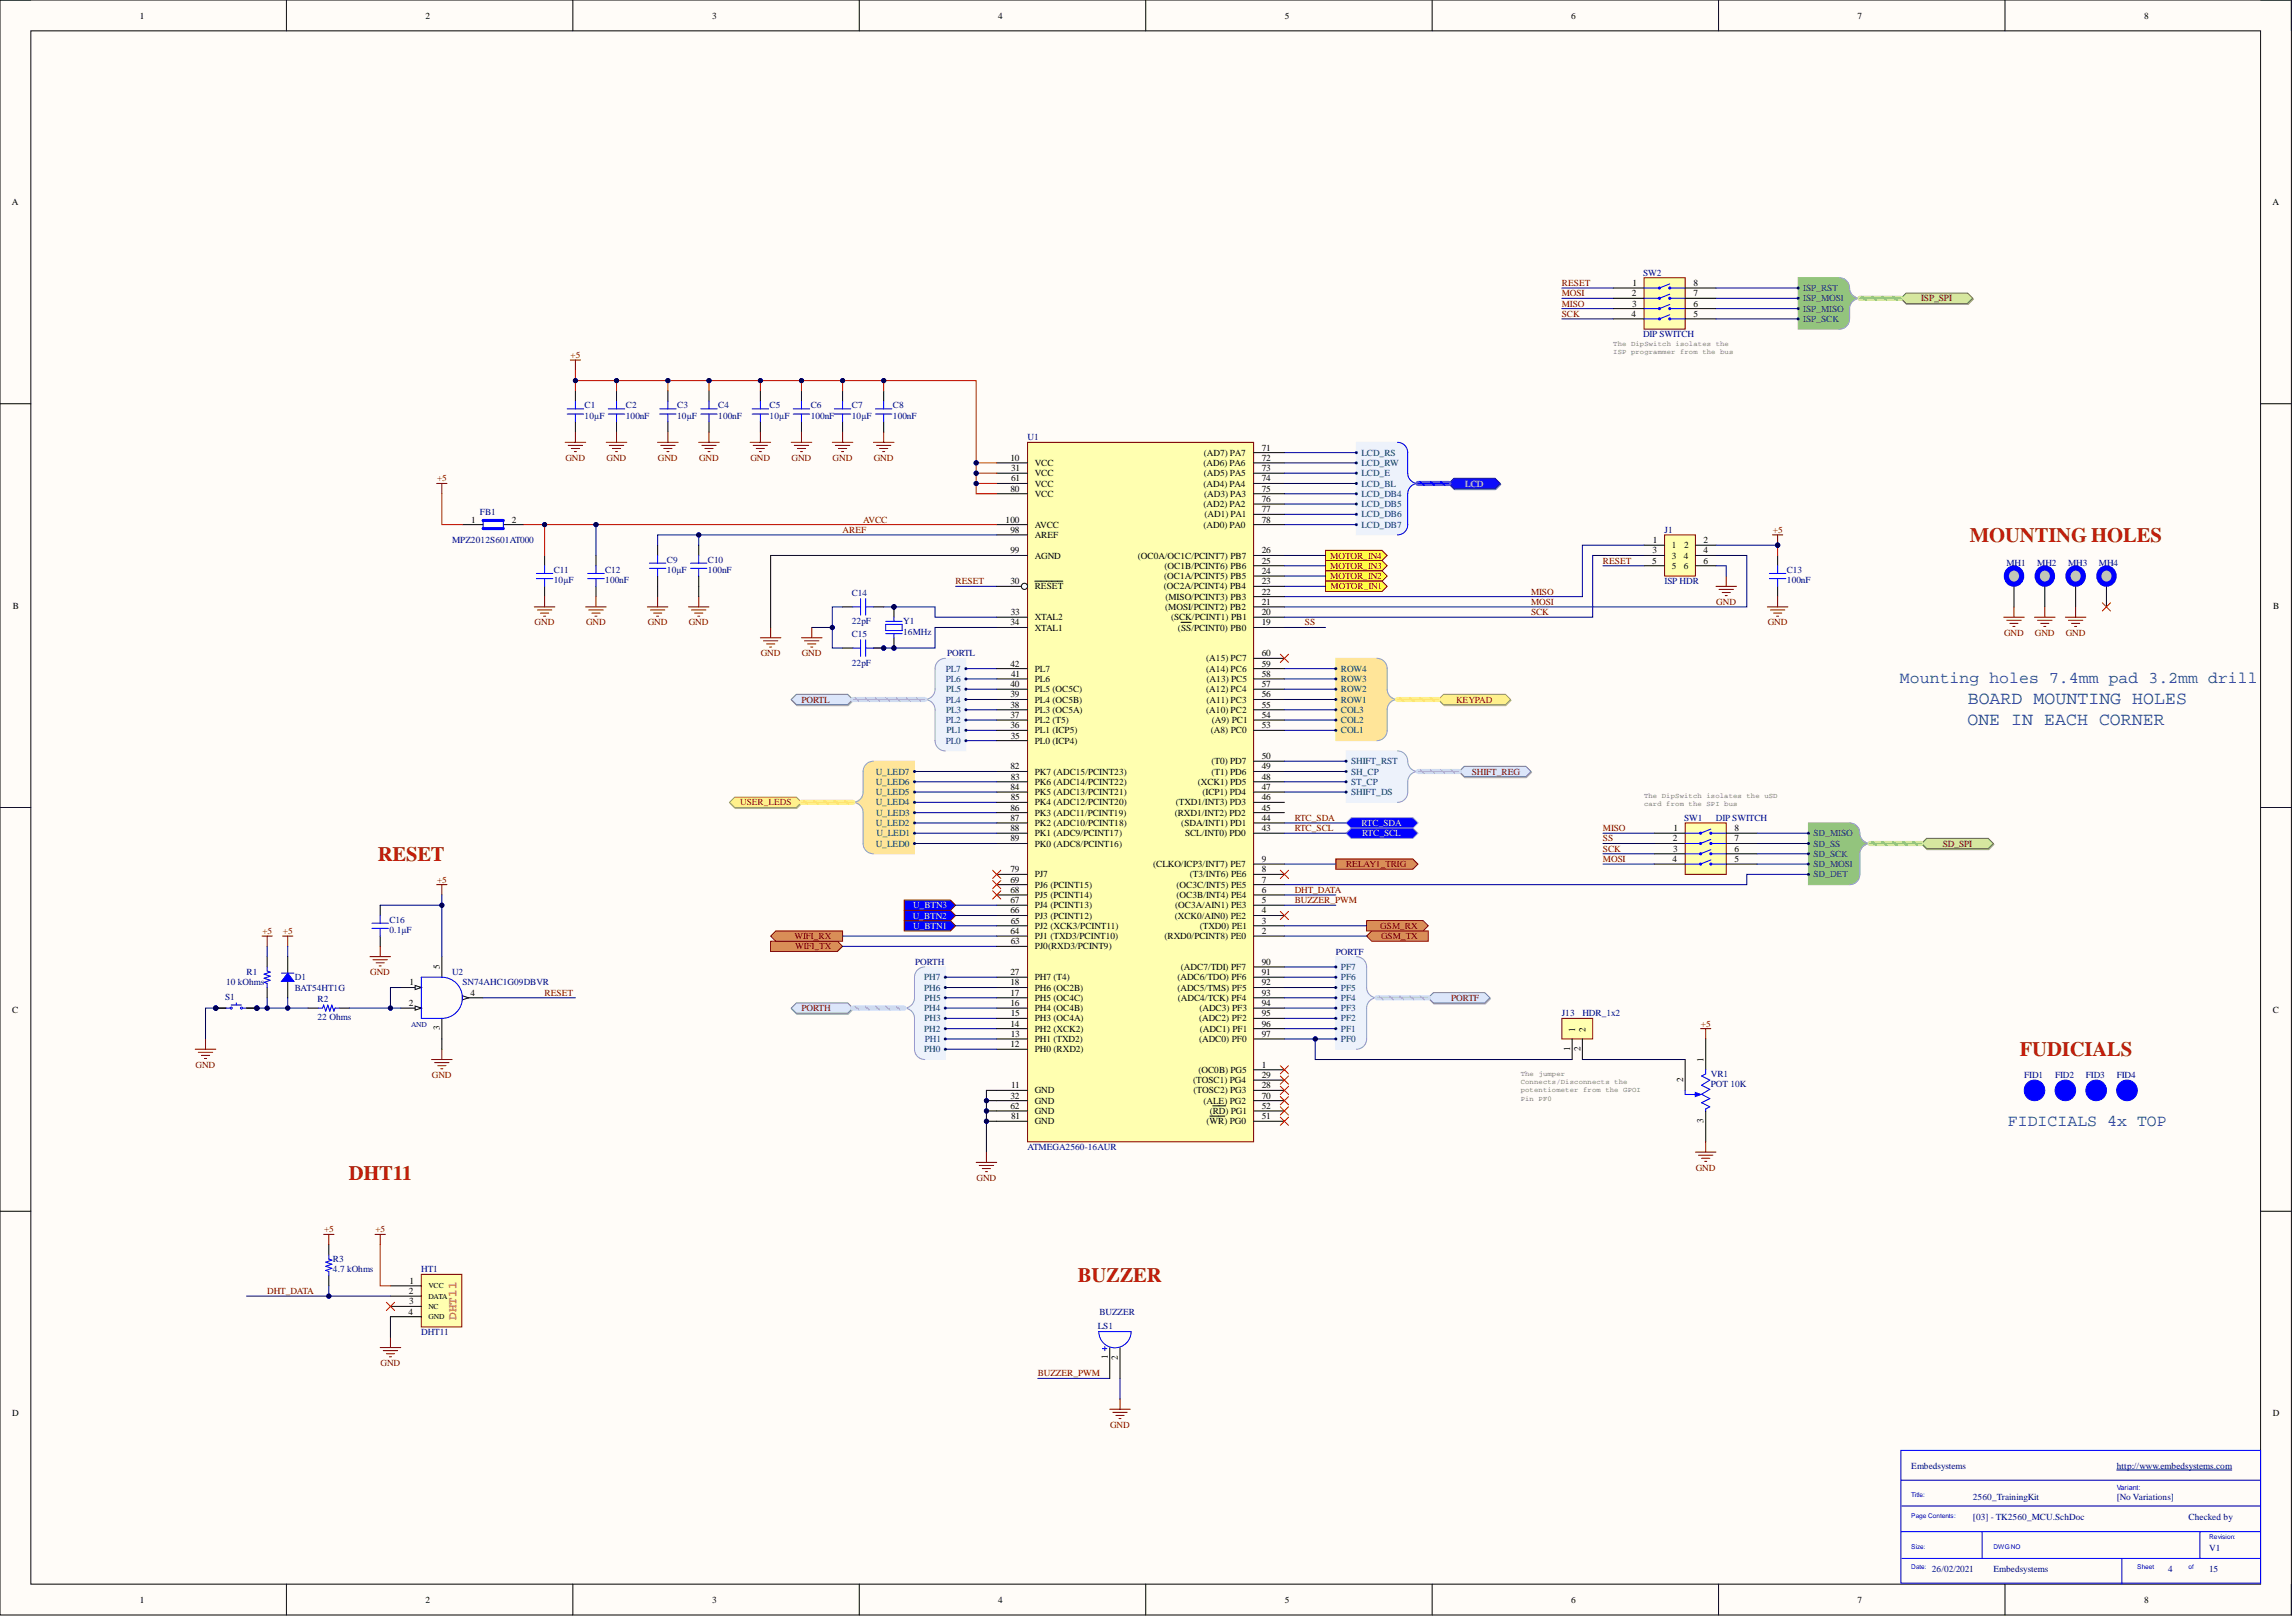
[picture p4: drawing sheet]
<svg xmlns="http://www.w3.org/2000/svg" width="566mm" height="399mm" viewBox="0 0 566 399" stroke-linecap="round" stroke-linejoin="round" font-family="sans-serif">
<defs><g id="words">
<g font-size="5.1" fill="#a61c00">
<text x="486" y="133.6">MOUNTING HOLES</text>
<text x="93.2" y="212.2">RESET</text>
<text x="498.3" y="260.4">FUDICIALS</text>
<text x="86" y="290.9">DHT11</text>
<text x="265.9" y="316.2">BUZZER</text>
</g>
<g font-size="4.5" fill="#0b5394">
<text x="485.5" y="173.7">BOARD MOUNTING HOLES</text>
<text x="485.4" y="178.7">ONE IN EACH CORNER</text>
</g>
<g font-size="4.1" fill="#0b5394">
<text x="468.7" y="168.5">Mounting holes 7.4mm pad 3.2mm drill</text>
<text x="495.4" y="277.6">FIDICIALS 4x TOP</text>
</g>
<text font-size="3.1" fill="#e06666" x="112.6" y="325.5" transform="rotate(-90 112.6 325.5)">DHT11</text>
<g font-size="2.3">
<text x="34.5" y="4.6">1</text>
<text x="105" y="4.6">2</text>
<text x="175.7" y="4.6">3</text>
<text x="246.2" y="4.6">4</text>
<text x="317" y="4.6">5</text>
<text x="387.6" y="4.6">6</text>
<text x="458.3" y="4.6">7</text>
<text x="529" y="4.6">8</text>
<text x="3" y="50.6">A</text>
<text x="560.7" y="50.6">A</text>
<text x="402.7" y="70.5">1</text>
<text x="417.8" y="70.5">8</text>
<text x="402.6" y="73.1">2</text>
<text x="402.7" y="75.6">3</text>
<text x="417.8" y="75.6">6</text>
<text x="417.8" y="73.1">7</text>
<text x="402.5" y="78.1">4</text>
<text x="417.8" y="78.1">5</text>
<text x="249.3" y="113.6">10</text>
<text x="297" y="112.4">(AD7) PA7</text>
<text x="311.3" y="111.1">71</text>
<text x="311.3" y="113.6">72</text>
<text x="249.5" y="116.2">31</text>
<text x="249.5" y="118.7">61</text>
<text x="255.3" y="114.9">VCC</text>
<text x="255.3" y="117.4">VCC</text>
<text x="255.3" y="120">VCC</text>
<text x="296.9" y="114.9">(AD6) PA6</text>
<text x="296.9" y="120">(AD4) PA4</text>
<text x="297" y="117.4">(AD5) PA5</text>
<text x="311.3" y="116.2">73</text>
<text x="311.3" y="118.7">74</text>
<text x="249.3" y="121.3">80</text>
<text x="255.3" y="122.5">VCC</text>
<text x="296.9" y="125.1">(AD2) PA2</text>
<text x="297.1" y="122.5">(AD3) PA3</text>
<text x="311.3" y="121.3">75</text>
<text x="311.3" y="123.8">76</text>
<text x="116.3" y="128.9">1</text>
<text x="126.2" y="128.9">2</text>
<text x="248.1" y="128.9">100</text>
<text x="249.3" y="131.4">98</text>
<text x="255.3" y="130.1">AVCC</text>
<text x="296.9" y="130.1">(AD0) PA0</text>
<text x="297.2" y="127.6">(AD1) PA1</text>
<text x="311.3" y="126.3">77</text>
<text x="311.3" y="128.9">78</text>
<text x="249.3" y="136.5">99</text>
<text x="255.3" y="132.7">AREF</text>
<text x="255.3" y="137.7">AGND</text>
<text x="280.7" y="137.7">(OC0A/OC1C/PCINT7) PB7</text>
<text x="311.3" y="136.5">26</text>
<text x="407.7" y="136.5">3</text>
<text x="407.8" y="133.9">1</text>
<text x="412.5" y="135.2">1</text>
<text x="412.5" y="137.7">3</text>
<text x="415.4" y="137.7">4</text>
<text x="415.5" y="135.2">2</text>
<text x="420.3" y="133.9">2</text>
<text x="420.3" y="136.5">4</text>
<text x="287.2" y="142.8">(OC1A/PCINT5) PB5</text>
<text x="287.3" y="140.3">(OC1B/PCINT6) PB6</text>
<text x="311.3" y="141.5">24</text>
<text x="311.3" y="139">25</text>
<text x="407.6" y="139">5</text>
<text x="412.5" y="140.3">5</text>
<text x="415.4" y="140.3">6</text>
<text x="420.3" y="139">6</text>
<text x="249.3" y="144.1">30</text>
<text x="255.3" y="145.3">RESET</text>
<text x="287.1" y="145.3">(OC2A/PCINT4) PB4</text>
<text x="287.6" y="147.9">(MISO/PCINT3) PB3</text>
<text x="311.3" y="149.2">21</text>
<text x="311.3" y="146.6">22</text>
<text x="311.3" y="144.1">23</text>
<text x="3.1" y="150.1">B</text>
<text x="249.3" y="154.2">34</text>
<text x="249.4" y="151.7">33</text>
<text x="255.3" y="153">XTAL2</text>
<text x="255.3" y="155.5">XTAL1</text>
<text x="287.5" y="150.4">(MOSI/PCINT2) PB2</text>
<text x="288.9" y="153">(SCK/PCINT1) PB1</text>
<text x="290.6" y="155.5">(SS/PCINT0) PB0</text>
<text x="311.3" y="154.2">19</text>
<text x="311.3" y="151.7">20</text>
<text x="560.8" y="150.1">B</text>
<text x="311.3" y="161.8">60</text>
<text x="249.3" y="164.4">42</text>
<text x="249.5" y="166.9">41</text>
<text x="255.3" y="165.6">PL7</text>
<text x="297.6" y="165.6">(A14) PC6</text>
<text x="297.6" y="163.1">(A15) PC7</text>
<text x="311.3" y="166.9">58</text>
<text x="311.3" y="164.4">59</text>
<text x="249.3" y="172">39</text>
<text x="249.3" y="169.4">40</text>
<text x="255.3" y="173.3">PL4 (OC5B)</text>
<text x="255.3" y="170.7">PL5 (OC5C)</text>
<text x="255.3" y="168.2">PL6</text>
<text x="297.6" y="170.7">(A12) PC4</text>
<text x="297.7" y="173.3">(A11) PC3</text>
<text x="297.7" y="168.2">(A13) PC5</text>
<text x="311.3" y="172">56</text>
<text x="311.3" y="169.4">57</text>
<text x="249.3" y="179.6">36</text>
<text x="249.3" y="177.1">37</text>
<text x="249.3" y="174.5">38</text>
<text x="255.3" y="178.3">PL2 (T5)</text>
<text x="255.3" y="175.8">PL3 (OC5A)</text>
<text x="297.6" y="175.8">(A10) PC2</text>
<text x="299" y="178.3">(A9) PC1</text>
<text x="311.3" y="179.6">53</text>
<text x="311.3" y="177.1">54</text>
<text x="311.3" y="174.5">55</text>
<text x="249.4" y="182.1">35</text>
<text x="255.3" y="183.4">PL0 (ICP4)</text>
<text x="255.3" y="180.9">PL1 (ICP5)</text>
<text x="298.7" y="180.9">(A8) PC0</text>
<text x="249.3" y="189.7">82</text>
<text x="255.3" y="191">PK7 (ADC15/PCINT23)</text>
<text x="298.9" y="191">(T1) PD6</text>
<text x="298.9" y="188.5">(T0) PD7</text>
<text x="311.3" y="189.7">49</text>
<text x="311.3" y="187.2">50</text>
<text x="249.3" y="194.8">84</text>
<text x="249.4" y="192.3">83</text>
<text x="249.4" y="197.4">85</text>
<text x="255.3" y="193.5">PK6 (ADC14/PCINT22)</text>
<text x="255.3" y="196.1">PK5 (ADC13/PCINT21)</text>
<text x="295.5" y="193.5">(XCK1) PD5</text>
<text x="296.7" y="196.1">(ICP1) PD4</text>
<text x="311.3" y="197.4">46</text>
<text x="311.3" y="194.8">47</text>
<text x="311.3" y="192.3">48</text>
<text x="249.3" y="199.9">86</text>
<text x="249.3" y="202.4">87</text>
<text x="255.3" y="198.6">PK4 (ADC12/PCINT20)</text>
<text x="255.3" y="201.2">PK3 (ADC11/PCINT19)</text>
<text x="255.3" y="203.7">PK2 (ADC10/PCINT18)</text>
<text x="289.8" y="201.2">(RXD1/INT2) PD2</text>
<text x="290.1" y="198.6">(TXD1/INT3) PD3</text>
<text x="291.4" y="203.7">(SDA/INT1) PD1</text>
<text x="311.3" y="202.4">44</text>
<text x="311.3" y="199.9">45</text>
<text x="249.3" y="205">88</text>
<text x="249.3" y="207.5">89</text>
<text x="255.3" y="206.2">PK1 (ADC9/PCINT17)</text>
<text x="255.3" y="208.8">PK0 (ADC8/PCINT16)</text>
<text x="292.4" y="206.2">SCL/INT0) PD0</text>
<text x="311.3" y="205">43</text>
<text x="412.7" y="207.5">2</text>
<text x="412.9" y="205">1</text>
<text x="427.9" y="207.5">7</text>
<text x="427.9" y="205">8</text>
<text x="249.3" y="215.1">79</text>
<text x="284.5" y="213.8">(CLKO/ICP3/INT7) PE7</text>
<text x="311.3" y="215.1">8</text>
<text x="311.3" y="212.6">9</text>
<text x="412.6" y="212.6">4</text>
<text x="412.8" y="210">3</text>
<text x="427.9" y="212.6">5</text>
<text x="427.9" y="210">6</text>
<text x="249.3" y="220.2">68</text>
<text x="249.3" y="217.6">69</text>
<text x="255.3" y="221.4">PJ5 (PCINT14)</text>
<text x="255.3" y="218.9">PJ6 (PCINT15)</text>
<text x="255.3" y="216.4">PJ7</text>
<text x="290.3" y="221.4">(OC3B/INT4) PE4</text>
<text x="290.3" y="218.9">(OC3C/INT5) PE5</text>
<text x="293.6" y="216.4">(T3/INT6) PE6</text>
<text x="311.3" y="220.2">6</text>
<text x="311.3" y="217.6">7</text>
<text x="249.3" y="225.3">66</text>
<text x="249.3" y="222.7">67</text>
<text x="249.4" y="227.8">65</text>
<text x="255.3" y="226.5">PJ3 (PCINT12)</text>
<text x="255.3" y="224">PJ4 (PCINT13)</text>
<text x="289.8" y="226.5">(XCK0/AIN0) PE2</text>
<text x="289.9" y="224">(OC3A/AIN1) PE3</text>
<text x="311.3" y="227.8">3</text>
<text x="311.3" y="225.3">4</text>
<text x="311.3" y="222.7">5</text>
<text x="249.3" y="230.3">64</text>
<text x="249.4" y="232.9">63</text>
<text x="255.3" y="231.6">PJ1 (TXD3/PCINT10)</text>
<text x="255.3" y="229.1">PJ2 (XCK3/PCINT11)</text>
<text x="287.3" y="231.6">(RXD0/PCINT8) PE0</text>
<text x="296" y="229.1">(TXD0) PE1</text>
<text x="311.3" y="230.3">2</text>
<text x="108.5" y="239" transform="rotate(-90 108.5 239)">5</text>
<text x="255.3" y="234.1">PJ0(RXD3/PCINT9)</text>
<text x="291.4" y="239.2">(ADC7/TDI) PF7</text>
<text x="311.3" y="237.9">90</text>
<text x="101.1" y="243">1</text>
<text x="116.1" y="245.5">4</text>
<text x="249.3" y="245.5">17</text>
<text x="249.3" y="243">18</text>
<text x="249.3" y="240.5">27</text>
<text x="255.3" y="244.3">PH6 (OC2B)</text>
<text x="255.3" y="241.7">PH7 (T4)</text>
<text x="290.5" y="241.7">(ADC6/TDO) PF6</text>
<text x="290.5" y="244.3">(ADC5/TMS) PF5</text>
<text x="311.3" y="240.5">91</text>
<text x="311.3" y="243">92</text>
<text x="311.3" y="245.5">93</text>
<text x="3" y="249.7">C</text>
<text x="100.9" y="248.1">2</text>
<text x="249.3" y="248.1">16</text>
<text x="249.4" y="250.6">15</text>
<text x="255.3" y="251.9">PH3 (OC4A)</text>
<text x="255.3" y="249.4">PH4 (OC4B)</text>
<text x="255.3" y="246.8">PH5 (OC4C)</text>
<text x="290.6" y="246.8">(ADC4/TCK) PF4</text>
<text x="295.8" y="251.9">(ADC2) PF2</text>
<text x="295.9" y="249.4">(ADC3) PF3</text>
<text x="311.3" y="248.1">94</text>
<text x="311.3" y="250.6">95</text>
<text x="560.8" y="249.7">C</text>
<text x="108.5" y="254.1" transform="rotate(-90 108.5 254.1)">3</text>
<text x="249.3" y="253.2">14</text>
<text x="249.4" y="255.7">13</text>
<text x="255.3" y="257">PH1 (TXD2)</text>
<text x="255.3" y="254.4">PH2 (XCK2)</text>
<text x="295.8" y="257">(ADC0) PF0</text>
<text x="296" y="254.4">(ADC1) PF1</text>
<text x="311.3" y="253.2">96</text>
<text x="311.3" y="255.7">97</text>
<text x="388.6" y="254.4" transform="rotate(-90 388.6 254.4)">1</text>
<text x="391.2" y="254.4" transform="rotate(-90 391.2 254.4)">2</text>
<text x="249.3" y="258.2">12</text>
<text x="255.3" y="259.5">PH0 (RXD2)</text>
<text x="311.3" y="263.3">1</text>
<text x="387.4" y="259.1" transform="rotate(-90 387.4 259.1)">1</text>
<text x="389.9" y="259.2" transform="rotate(-90 389.9 259.2)">2</text>
<text x="420.3" y="261.8" transform="rotate(-90 420.3 261.8)">1</text>
<text x="249.5" y="268.4">11</text>
<text x="255.3" y="269.6">GND</text>
<text x="294.4" y="267.1">(TOSC1) PG4</text>
<text x="294.5" y="269.6">(TOSC2) PG3</text>
<text x="295.7" y="264.6">(OC0B) PG5</text>
<text x="311.3" y="268.4">28</text>
<text x="311.3" y="265.8">29</text>
<text x="415.2" y="266.9" transform="rotate(-90 415.2 266.9)">2</text>
<text x="249.3" y="270.9">32</text>
<text x="249.3" y="273.5">62</text>
<text x="249.5" y="276">81</text>
<text x="255.3" y="272.2">GND</text>
<text x="255.3" y="274.7">GND</text>
<text x="296.9" y="272.2">(ALE) PG2</text>
<text x="298.5" y="274.7">(RD) PG1</text>
<text x="311.3" y="276">51</text>
<text x="311.3" y="273.5">52</text>
<text x="311.3" y="270.9">70</text>
<text x="255.3" y="277.3">GND</text>
<text x="297.7" y="277.3">(WR) PG0</text>
<text x="420.3" y="276.9" transform="rotate(-90 420.3 276.9)">3</text>
<text x="101.1" y="316.6">1</text>
<text x="100.9" y="319.1">2</text>
<text x="101" y="321.6">3</text>
<text x="100.8" y="324.2">4</text>
<text x="273.3" y="335.2" transform="rotate(-90 273.3 335.2)">1</text>
<text x="275.8" y="335.3" transform="rotate(-90 275.8 335.3)">2</text>
<text x="3" y="349.2">D</text>
<text x="560.8" y="349.2">D</text>
<text x="34.5" y="395.2">1</text>
<text x="105" y="395.2">2</text>
<text x="175.7" y="395.2">3</text>
<text x="246.2" y="395.2">4</text>
<text x="317" y="395.2">5</text>
<text x="387.6" y="395.2">6</text>
<text x="458.3" y="395.2">7</text>
<text x="529" y="395.2">8</text>
</g>
<g font-size="2.3" fill="#800000">
<text x="385.3" y="70.5">RESET</text>
<text x="385.3" y="73.1">MOSI</text>
<text x="385.3" y="75.6">MISO</text>
<text x="474" y="74.3">ISP_SPI</text>
<text x="385.3" y="78.1">SCK</text>
<text x="140.8" y="88.3">+5</text>
<text x="139.5" y="113.6">GND</text>
<text x="149.7" y="113.6">GND</text>
<text x="162.3" y="113.6">GND</text>
<text x="172.5" y="113.6">GND</text>
<text x="185.1" y="113.6">GND</text>
<text x="195.3" y="113.6">GND</text>
<text x="205.4" y="113.6">GND</text>
<text x="215.6" y="113.6">GND</text>
<text x="107.8" y="118.7">+5</text>
<text x="207.9" y="131.4">AREF</text>
<text x="212.9" y="128.9">AVCC</text>
<text x="437.4" y="131.4">+5</text>
<text x="328.2" y="137.7">MOTOR_IN4</text>
<text x="328.2" y="140.3">MOTOR_IN3</text>
<text x="328.2" y="142.8">MOTOR_IN2</text>
<text x="395.5" y="139">RESET</text>
<text x="235.8" y="144.1">RESET</text>
<text x="328.3" y="145.3">MOTOR_IN1</text>
<text x="377.7" y="146.6">MISO</text>
<text x="377.7" y="149.2">MOSI</text>
<text x="423.4" y="149.2">GND</text>
<text x="131.9" y="154.2">GND</text>
<text x="144.6" y="154.2">GND</text>
<text x="159.8" y="154.2">GND</text>
<text x="169.9" y="154.2">GND</text>
<text x="322" y="154.2">SS</text>
<text x="377.7" y="151.7">SCK</text>
<text x="436.1" y="154.2">GND</text>
<text x="187.7" y="161.8">GND</text>
<text x="197.8" y="161.8">GND</text>
<text x="494.4" y="156.8">GND</text>
<text x="502" y="156.8">GND</text>
<text x="509.6" y="156.8">GND</text>
<text x="197.7" y="173.3">PORTL</text>
<text x="359.2" y="173.3">KEYPAD</text>
<text x="363.1" y="191">SHIFT_REG</text>
<text x="182.6" y="198.6">USER_LEDS</text>
<text x="319.4" y="202.4">RTC_SDA</text>
<text x="319.4" y="205">RTC_SCL</text>
<text x="395.5" y="205">MISO</text>
<text x="395.5" y="207.5">SS</text>
<text x="479.3" y="208.8">SD_SPI</text>
<text x="332.1" y="213.8">RELAY1_TRIG</text>
<text x="395.5" y="210">SCK</text>
<text x="395.5" y="212.6">MOSI</text>
<text x="107.8" y="217.6">+5</text>
<text x="319.4" y="220.2">DHT_DATA</text>
<text x="319.4" y="222.7">BUZZER_PWM</text>
<text x="64.7" y="230.3">+5</text>
<text x="69.8" y="230.3">+5</text>
<text x="196" y="231.6">WIFI_RX</text>
<text x="340.5" y="229.1">GSM_RX</text>
<text x="340.7" y="231.6">GSM_TX</text>
<text x="196.2" y="234.1">WIFI_TX</text>
<text x="91.3" y="240.5">GND</text>
<text x="134.4" y="245.5">RESET</text>
<text x="197.7" y="249.4">PORTH</text>
<text x="358" y="246.8">PORTF</text>
<text x="419.6" y="253.2">+5</text>
<text x="48.3" y="263.3">GND</text>
<text x="106.6" y="265.8">GND</text>
<text x="240.9" y="291.2">GND</text>
<text x="418.4" y="288.7">GND</text>
<text x="79.9" y="303.9">+5</text>
<text x="92.6" y="303.9">+5</text>
<text x="65.9" y="319.1">DHT_DATA</text>
<text x="93.9" y="336.9">GND</text>
<text x="256" y="339.4">BUZZER_PWM</text>
<text x="273.9" y="352.1">GND</text>
</g>
<g font-size="2.3" fill="#000080">
<text x="405.4" y="68">SW2</text>
<text x="405.4" y="83.2">DIP SWITCH</text>
<text x="144.2" y="100.7">C1</text>
<text x="154.4" y="100.7">C2</text>
<text x="167.1" y="100.7">C3</text>
<text x="177.2" y="100.7">C4</text>
<text x="189.9" y="100.7">C5</text>
<text x="200" y="100.7">C6</text>
<text x="210.2" y="100.7">C7</text>
<text x="220.3" y="100.7">C8</text>
<text x="144.2" y="103.2">10µF</text>
<text x="154.4" y="103.2">100nF</text>
<text x="167.1" y="103.2">10µF</text>
<text x="177.2" y="103.2">100nF</text>
<text x="189.9" y="103.2">10µF</text>
<text x="200" y="103.2">100nF</text>
<text x="210.2" y="103.2">10µF</text>
<text x="220.3" y="103.2">100nF</text>
<text x="253.5" y="108.6">U1</text>
<text x="118.4" y="127.1">FB1</text>
<text x="410.7" y="131.4">J1</text>
<text x="111.5" y="133.9">MPZ2012S601AT000</text>
<text x="136.6" y="143.8">10µF</text>
<text x="136.6" y="141.3">C11</text>
<text x="149.3" y="143.8">100nF</text>
<text x="149.3" y="141.3">C12</text>
<text x="164.5" y="141.3">10µF</text>
<text x="164.5" y="138.8">C9</text>
<text x="174.7" y="141.3">100nF</text>
<text x="174.7" y="138.8">C10</text>
<text x="440.8" y="143.8">100nF</text>
<text x="440.8" y="141.3">C13</text>
<text x="495" y="139.6">MH1</text>
<text x="502.6" y="139.6">MH2</text>
<text x="510.2" y="139.6">MH3</text>
<text x="517.8" y="139.6">MH4</text>
<text x="210.2" y="146.9">C14</text>
<text x="410.7" y="144.1">ISP HDR</text>
<text x="210.2" y="154">22pF</text>
<text x="222.8" y="154">Y1</text>
<text x="210.2" y="157">C15</text>
<text x="222.8" y="156.5">16MHz</text>
<text x="233.6" y="161.8">PORTL</text>
<text x="210.2" y="164.1">22pF</text>
<text x="415.5" y="202.4">SW1</text>
<text x="423.4" y="202.4">DIP SWITCH</text>
<text x="96.1" y="227.5">C16</text>
<text x="96.1" y="230.1">0.1µF</text>
<text x="225.8" y="237.9">PORTH</text>
<text x="329.6" y="235.4">PORTF</text>
<text x="55.8" y="243">10 kOhms</text>
<text x="60.8" y="240.5">R1</text>
<text x="72.8" y="241.7">D1</text>
<text x="72.8" y="244.3">BAT54HT1G</text>
<text x="111.5" y="240.5">U2</text>
<text x="114.1" y="243">SN74AHC1G09DBVR</text>
<text x="55.5" y="246.6">S1</text>
<text x="78.3" y="251.6">22 Ohms</text>
<text x="78.3" y="247.1">R2</text>
<text x="385.3" y="250.6">J13</text>
<text x="390.4" y="250.6">HDR_1x2</text>
<text x="422.1" y="265.6">VR1</text>
<text x="422.1" y="268.1">POT 10K</text>
<text x="499.4" y="265.8">FID1</text>
<text x="507" y="265.8">FID2</text>
<text x="514.6" y="265.8">FID3</text>
<text x="522.2" y="265.8">FID4</text>
<text x="253.5" y="283.6">ATMEGA2560-16AUR</text>
<text x="82.1" y="311.2">R3</text>
<text x="82.1" y="313.8">4.7 kOhms</text>
<text x="103.9" y="313.8">HT1</text>
<text x="103.9" y="329.3">DHT11</text>
<text x="270.8" y="327.7">LS1</text>
<text x="271.3" y="324.2">BUZZER</text>
<text x="471.5" y="362.2">Embedsystems</text>
<text x="522.2" y="362.2">http://www.embedsystems.com</text>
<text x="486.7" y="369.8">2560_TrainingKit</text>
<text x="522.2" y="369.8">[No Variations]</text>
<text x="486.7" y="374.9">[03] - TK2560_MCU.SchDoc</text>
<text x="540" y="374.9">Checked by</text>
<text x="545" y="382.5">V1</text>
<text x="476.6" y="387.6">26/02/2021</text>
<text x="491.8" y="387.6">Embedsystems</text>
<text x="534.9" y="387.6">4</text>
<text x="545" y="387.6">15</text>
</g>
<g font-size="2.3" fill="#003a70">
<text x="444.9" y="71.8">ISP_RST</text>
<text x="444.9" y="74.3">ISP_MOSI</text>
<text x="444.9" y="76.9">ISP_MISO</text>
<text x="444.9" y="79.4">ISP_SCK</text>
<text x="335.9" y="112.4">LCD_RS</text>
<text x="335.9" y="114.9">LCD_RW</text>
<text x="335.9" y="117.4">LCD_E</text>
<text x="335.9" y="120">LCD_BL</text>
<text x="335.9" y="122.5">LCD_DB4</text>
<text x="335.9" y="125.1">LCD_DB5</text>
<text x="335.9" y="127.6">LCD_DB6</text>
<text x="335.9" y="130.1">LCD_DB7</text>
<text x="233.3" y="165.6">PL7</text>
<text x="330.8" y="165.6">ROW4</text>
<text x="233.3" y="173.3">PL4</text>
<text x="233.3" y="168.2">PL6</text>
<text x="233.4" y="170.7">PL5</text>
<text x="330.8" y="173.3">ROW1</text>
<text x="330.8" y="170.7">ROW2</text>
<text x="330.8" y="168.2">ROW3</text>
<text x="233.3" y="178.3">PL2</text>
<text x="233.4" y="175.8">PL3</text>
<text x="330.8" y="178.3">COL2</text>
<text x="330.8" y="175.8">COL3</text>
<text x="233.3" y="183.4">PL0</text>
<text x="233.5" y="180.9">PL1</text>
<text x="330.8" y="180.9">COL1</text>
<text x="216.1" y="191">U_LED7</text>
<text x="333.4" y="188.5">SHIFT_RST</text>
<text x="333.4" y="191">SH_CP</text>
<text x="216.1" y="196.1">U_LED5</text>
<text x="216.1" y="193.5">U_LED6</text>
<text x="333.4" y="193.5">ST_CP</text>
<text x="333.4" y="196.1">SHIFT_DS</text>
<text x="216.1" y="203.7">U_LED2</text>
<text x="216.1" y="198.6">U_LED4</text>
<text x="216.2" y="201.2">U_LED3</text>
<text x="216.1" y="208.8">U_LED0</text>
<text x="216.2" y="206.2">U_LED1</text>
<text x="447.4" y="206.2">SD_MISO</text>
<text x="447.4" y="208.8">SD_SS</text>
<text x="447.4" y="211.3">SD_SCK</text>
<text x="447.4" y="213.8">SD_MOSI</text>
<text x="447.4" y="216.4">SD_DET</text>
<text x="330.8" y="239.2">PF7</text>
<text x="228" y="244.3">PH6</text>
<text x="228" y="241.7">PH7</text>
<text x="330.8" y="244.3">PF5</text>
<text x="330.8" y="241.7">PF6</text>
<text x="228" y="249.4">PH4</text>
<text x="228.1" y="251.9">PH3</text>
<text x="228.1" y="246.8">PH5</text>
<text x="330.8" y="251.9">PF2</text>
<text x="330.8" y="249.4">PF3</text>
<text x="330.8" y="246.8">PF4</text>
<text x="228" y="254.4">PH2</text>
<text x="228.2" y="257">PH1</text>
<text x="330.8" y="257">PF0</text>
<text x="330.8" y="254.4">PF1</text>
<text x="228" y="259.5">PH0</text>
</g>
<text font-size="2.3" fill="#d9d9d9" x="361.5" y="120">LCD</text>
<g font-size="2.3" fill="#efefef">
<text x="335.9" y="203.7">RTC_SDA</text>
<text x="336.1" y="206.2">RTC_SCL</text>
<text x="225.2" y="226.5">U_BTN2</text>
<text x="225.3" y="224">U_BTN3</text>
<text x="225.3" y="229.1">U_BTN1</text>
</g>
<text font-size="1.9" fill="#000080" x="101.4" y="253.2">AND</text>
<g font-size="1.9">
<text x="105.7" y="317.7">VCC</text>
<text x="105.7" y="320.2">DATA</text>
<text x="105.7" y="322.7">NC</text>
<text x="105.7" y="325.3">GND</text>
</g>
<g font-size="1.8" fill="#666">
<text x="398" y="85.2">The DipSwitch isolates the</text>
<text x="398" y="87.3">ISP programmer from the bus</text>
<text x="405.6" y="196.8">The DipSwitch isolates the uSD</text>
<text x="405.6" y="198.9">card from the SPI bus</text>
<text x="375.2" y="265.3">The jumper</text>
<text x="375.2" y="267.4">Connects/Disconnects the</text>
<text x="375.2" y="269.4">potentiometer from the GPOI</text>
<text x="375.2" y="271.4">Pin PF0</text>
</g>
<text font-size="1.8" fill="#00f" x="522.2" y="367.4">Variant:</text>
<g font-size="1.6" fill="#00f">
<text x="471.5" y="369.3">Title:</text>
<text x="471.5" y="374.3">Page Contents:</text>
<text x="471.5" y="381.9">Size:</text>
<text x="491.8" y="381.9">DWGNO</text>
<text x="545" y="379.4">Revision:</text>
<text x="471.5" y="387">Date:</text>
<text x="527.3" y="387">Sheet</text>
<text x="540" y="387">of</text>
</g>
</g></defs>
<path d="M0 0h565.3v398.3h-565.3z" fill-rule="evenodd" fill="#fffcf8"/>
<path d="M0 0h565.3v398.3h-565.3z" fill="none" stroke="#000" stroke-width=".25"/>
<path d="M7.6 7.6h550.1v383h-550.1z" fill-rule="evenodd" fill="#fffcf8"/>
<g fill="none" stroke="#000" stroke-width=".25">
<path d="M0 0h7.6M70.7 0v7.6M141.3 0v7.6M212 0v7.6M282.7 0v7.6M353.3 0v7.6M424 0v7.6M494.7 0v7.6M557.7 0h7.6v7.6M7.6 7.6h550.1v383h-550.1zM0 99.6h7.6M557.7 99.6h7.6"/>
<path d="M0 199.1h7.6M557.7 199.1h7.6M0 298.7h7.6M557.7 298.7h7.6M70.7 390.6v7.7M141.3 390.6v7.7M212 390.6v7.7M282.7 390.6v7.7M353.3 390.6v7.7M424 390.6v7.7M494.7 390.6v7.7M565.3 390.6v7.7"/>
</g>
<path d="M469 357.7h88.7v32.7h-88.7zM469 365h88.7M469 377.7h88.7M469.2 371.4h88.5M489 377.7v6.6M542.8 377.7v6.6M469.2 384.3h88.5M523.5 384.3v6.3" fill="none" stroke="#00f" stroke-width=".25"/>
<path d="M522.2 362.5h28.4" fill="none" stroke="#000080" stroke-width=".25"/>
<path d="M253.5 109.1h55.8v172.5h-55.8z" fill-rule="evenodd" fill="#ffffb0"/>
<path d="M253.5 109.1h55.8v172.5h-55.8z" fill="none" stroke="#800000" stroke-width=".25"/>
<g fill="none" stroke="#000" stroke-width=".25">
<path d="M245.9 114.1h7.6M309.3 139.5h7.6M309.3 137h7.6M245.9 144.6h7.6M291.4 153.5h2.5M309.3 154.7h7.6M309.3 152.2h7.6M309.3 149.7h7.6M309.3 147.1h7.6M309.3 144.6h7.6M309.3 142.1h7.6M309.3 218.2h7.6"/>
<path d="M309.3 215.6h7.6M309.3 213.1h7.6M309.3 230.8h7.6M309.3 228.3h7.6M309.3 225.8h7.6M309.3 223.2h7.6M309.3 220.7h7.6M245.9 258.7h7.6M245.9 256.2h7.6M245.9 253.7h7.6M245.9 251.1h7.6M245.9 248.6h7.6"/>
<path d="M245.9 246.1h7.6M245.9 243.5h7.6M245.9 241h7.6M245.9 268.9h7.6M309.3 263.8h7.6M309.3 268.9h7.6M309.3 266.3h7.6"/>
</g>
<circle cx="252.7" cy="144.6" r=".76" fill="#f8fcff"/>
<g fill="none" stroke="#000" stroke-width=".25">
<path d="M245.9 116.7h7.6M245.9 119.2h7.6M309.3 116.7h7.6M309.3 119.2h7.6M309.3 111.6h7.6M309.3 114.1h7.6M245.9 121.8h7.6M245.9 129.4h7.6M245.9 131.9h7.6M245.9 137h7.6M309.3 121.8h7.6M309.3 124.3h7.6"/>
<path d="M309.3 126.8h7.6M309.3 129.4h7.6M245.9 152.2h7.6M245.9 154.7h7.6M255.3 143.3h6.9M245.9 177.6h7.6M245.9 175h7.6M245.9 172.5h7.6M245.9 170h7.6M245.9 167.4h7.6M245.9 164.9h7.6M309.3 177.6h7.6"/>
<path d="M309.3 175h7.6M309.3 172.5h7.6M309.3 170h7.6M309.3 167.4h7.6M309.3 164.9h7.6M309.3 162.3h7.6M245.9 182.6h7.6M245.9 180.1h7.6M245.9 197.9h7.6M245.9 195.3h7.6M245.9 192.8h7.6M245.9 190.2h7.6"/>
<path d="M309.3 180.1h7.6M309.3 197.9h7.6M309.3 195.3h7.6M309.3 192.8h7.6M309.3 190.2h7.6M309.3 187.7h7.6M245.9 205.5h7.6M245.9 202.9h7.6M245.9 200.4h7.6M245.9 218.2h7.6M245.9 215.6h7.6M245.9 208h7.6"/>
<path d="M309.3 205.5h7.6M309.3 202.9h7.6M309.3 200.4h7.6M245.9 233.4h7.6M245.9 230.8h7.6M245.9 228.3h7.6M245.9 225.8h7.6M245.9 223.2h7.6M245.9 220.7h7.6M309.3 238.4h7.6M309.3 241h7.6M309.3 243.5h7.6"/>
<path d="M309.3 246.1h7.6M309.3 248.6h7.6M309.3 251.1h7.6M309.3 253.7h7.6M309.3 256.2h7.6M245.9 271.4h7.6M245.9 276.5h7.6M245.9 274h7.6M298.5 275.2h3.7M299.2 272.7h3.2M309.3 271.4h7.6M309.3 276.5h7.6"/>
<path d="M309.3 274h7.6M273.8 332.3v7.6M276.3 332.3v7.6"/>
<circle cx="252.7" cy="144.6" r=".76"/>
</g>
<path d="M271.1 328.4h8a4 4 0 0 1-4 4 4 4 0 0 1-4-4zM272 332.6h1.1M272.6 332.1v1" fill="none" stroke="#00f" stroke-width=".25"/>
<path d="M273.8 347.5h5.1M274.5 348.3h3.6M275.3 349h2M276.1 349.8h.5M276.3 345v2.5" fill="none" stroke="#800000" stroke-width=".25"/>
<path d="M103.9 314.2h10v13h-10z" fill-rule="evenodd" fill="#ffffb0"/>
<g fill="none" stroke="#800000" stroke-width=".25">
<path d="M240.8 286.6h5.1M241.6 287.4h3.5M242.4 288.2h2M243.1 288.9h.5M243.4 284.1v2.5M79.9 304.4h2.5M81.1 304.4v2.5M92.5 304.4h2.6M93.8 304.4v2.5M103.9 314.2h10v13h-10zM93.8 332.3h5.1M94.6 333.1h3.5"/>
<path d="M95.3 333.8h2M96.1 334.6h.5M96.3 329.8v2.5"/>
</g>
<path d="M81.1 306.9v2.6M81.1 314.5v2.6M96.3 317.1h7.6M96.3 319.6h7.6M96.3 322.2h7.6M96.3 324.7h7.6" fill="none" stroke="#000" stroke-width=".25"/>
<path d="M95.3 321.1l2 2.1M97.3 321.1l-2 2.1" fill="none" stroke="#f00" stroke-width=".25"/>
<path d="M81.1 309.5v1l.8 .2-1.5 .5 1.5 .6-1.5 .5 1.5 .5-1.5 .5 .7 .2v1" fill="none" stroke="#00f" stroke-width=".25"/>
<circle cx="220.6" cy="159.8" r=".51" fill="#000080"/>
<circle cx="220.6" cy="159.8" r=".51" fill="none" stroke="#000080" stroke-width=".25"/>
<circle cx="220.6" cy="149.7" r=".51" fill="#000080"/>
<circle cx="220.6" cy="149.7" r=".51" fill="none" stroke="#000080" stroke-width=".25"/>
<path d="M220.6 157.3v2.5" fill="none" stroke="#000" stroke-width=".25"/>
<circle cx="220.6" cy="159.8" r=".51" fill="#000080"/>
<circle cx="220.6" cy="159.8" r=".51" fill="none" stroke="#000080" stroke-width=".25"/>
<path d="M220.6 149.7v2.5" fill="none" stroke="#000" stroke-width=".25"/>
<circle cx="220.6" cy="149.7" r=".51" fill="#000080"/>
<circle cx="220.6" cy="149.7" r=".51" fill="none" stroke="#000080" stroke-width=".25"/>
<path d="M210.4 149.7h1.9M212.3 147.6v4.1M213.6 149.7h1.9M213.6 147.6v4.1M218.5 153.2h4.1M218.5 156.3h4.1M218.5 154h4.1v1.5h-4.1zM220.6 152.2v1M220.6 156.3v1" fill="none" stroke="#00f" stroke-width=".25"/>
<path d="M207.9 149.7h2.5M215.5 149.7h2.5" fill="none" stroke="#000" stroke-width=".25"/>
<circle cx="218" cy="159.8" r=".51" fill="#000080"/>
<circle cx="218" cy="159.8" r=".51" fill="none" stroke="#000080" stroke-width=".25"/>
<path d="M207.9 159.8h2.5M215.5 159.8h2.5" fill="none" stroke="#000" stroke-width=".25"/>
<circle cx="218" cy="159.8" r=".51" fill="#000080"/>
<circle cx="218" cy="159.8" r=".51" fill="none" stroke="#000080" stroke-width=".25"/>
<path d="M210.4 159.8h1.9M212.3 157.8v4M213.6 159.8h1.9M213.6 157.8v4M69.5 240h3" fill="none" stroke="#00f" stroke-width=".25"/>
<path d="M197.7 157.3h5.1M198.5 158h3.5M199.3 158.8h2M200 159.6h.5M200.3 154.7v2.6" fill="none" stroke="#800000" stroke-width=".25"/>
<path d="M71 235.9v4.1M71 242v4.1" fill="none" stroke="#000" stroke-width=".25"/>
<path d="M71 240l1.5 2h-3z" fill="#00f"/>
<path d="M71 240l1.5 2h-3z" fill="none" stroke="#00f" stroke-width=".25"/>
<circle cx="53.2" cy="248.6" r=".51" fill="#000080"/>
<circle cx="53.2" cy="248.6" r=".51" fill="none" stroke="#000080" stroke-width=".25"/>
<circle cx="53.2" cy="248.6" r=".51" fill="#000080"/>
<circle cx="53.2" cy="248.6" r=".51" fill="none" stroke="#000080" stroke-width=".25"/>
<circle cx="63.4" cy="248.6" r=".51" fill="#000080"/>
<circle cx="63.4" cy="248.6" r=".51" fill="none" stroke="#000080" stroke-width=".25"/>
<circle cx="63.4" cy="248.6" r=".51" fill="#000080"/>
<circle cx="63.4" cy="248.6" r=".51" fill="none" stroke="#000080" stroke-width=".25"/>
<path d="M53.2 248.6h2.6" fill="none" stroke="#000" stroke-width=".25"/>
<circle cx="53.2" cy="248.6" r=".51" fill="#000080"/>
<circle cx="53.2" cy="248.6" r=".51" fill="none" stroke="#000080" stroke-width=".25"/>
<path d="M53.2 248.6h2.6" fill="none" stroke="#000" stroke-width=".25"/>
<circle cx="53.2" cy="248.6" r=".51" fill="#000080"/>
<circle cx="53.2" cy="248.6" r=".51" fill="none" stroke="#000080" stroke-width=".25"/>
<g fill="none" stroke="#00f" stroke-width=".25">
<path d="M55.8 248.6h1M57 247.8h2.6M58.3 247.3v.5M59.8 248.6h1"/>
<circle cx="57" cy="248.6" r=".25"/>
<circle cx="59.6" cy="248.6" r=".25"/>
</g>
<path d="M60.8 248.6h2.6" fill="none" stroke="#000" stroke-width=".25"/>
<circle cx="63.4" cy="248.6" r=".51" fill="#000080"/>
<circle cx="63.4" cy="248.6" r=".51" fill="none" stroke="#000080" stroke-width=".25"/>
<path d="M60.8 248.6h2.6" fill="none" stroke="#000" stroke-width=".25"/>
<circle cx="63.4" cy="248.6" r=".51" fill="#000080"/>
<circle cx="63.4" cy="248.6" r=".51" fill="none" stroke="#000080" stroke-width=".25"/>
<path d="M65.9 235.9v2.5M93.8 223.2v2.6M93.8 230.8v2.6M65.9 243.5v2.6M76.1 248.6h2.5M83.7 248.6h2.5M98.9 243.5h5" fill="none" stroke="#000" stroke-width=".25"/>
<path d="M65.9 238.4v1.1l.8 .2-1.5 .5 1.5 .5-1.5 .5 1.5 .5-1.5 .5 .7 .3v1M91.8 227.7h4M91.8 228.9h4M93.8 225.8v1.9M93.8 228.9v1.9M78.6 248.6h1l.3-.8 .5 1.6 .5-1.6 .5 1.6 .5-1.6 .5 1.6 .2-.8h1.1" fill="none" stroke="#00f" stroke-width=".25"/>
<path d="M102.4 243l1.5 .5-1.5 .5z" fill="#f8fcff"/>
<path d="M98.9 248.6h5M102.4 243l1.5 .5-1.5 .5z" fill="none" stroke="#000" stroke-width=".25"/>
<path d="M102.4 248.1l1.5 .5-1.5 .5z" fill="#f8fcff"/>
<path d="M109 235.9v5.1M102.4 248.1l1.5 .5-1.5 .5zM109 251.1v5.1M114.1 246.1h5" fill="none" stroke="#000" stroke-width=".25"/>
<path d="M114.1 245.5l1.5 .6-1.5 .5z" fill="#f8fcff"/>
<path d="M496.9 144.6v5.1M114.1 245.5l1.5 .6-1.5 .5z" fill="none" stroke="#000" stroke-width=".25"/>
<path d="M103.9 241h5.1a5.1 5.1 0 0 1 5.1 5.1 5.1 5.1 0 0 1-5.1 5h-5.1z" fill="none" stroke="#00f" stroke-width=".25"/>
<g fill="none" stroke="#800000" stroke-width=".25">
<path d="M107.7 218.2h2.6M109 218.2v2.5M64.6 230.8h2.6M65.9 230.8v2.6M69.7 230.8h2.5M71 230.8v2.6M91.3 235.9h5M92 236.7h3.6M92.8 237.4h2M93.5 238.2h.6M93.8 233.4v2.5M48.2 258.7h5"/>
<path d="M48.9 259.5h3.6M50.7 256.2v2.5M109 258.7v2.6M49.7 260.3h2M50.4 261h.6M106.5 261.3h5M107.2 262h3.6M108 262.8h2M108.8 263.6h.5"/>
</g>
<circle cx="496.9" cy="142.1" r="1.95" fill="#c0c0c0"/>
<circle cx="496.9" cy="142.1" r="1.95" fill="none" stroke="#00f" stroke-width="1.3"/>
<path d="M519.7 144.6v5.1" fill="none" stroke="#000" stroke-width=".25"/>
<circle cx="519.8" cy="142.1" r="1.95" fill="#c0c0c0"/>
<circle cx="519.8" cy="142.1" r="1.95" fill="none" stroke="#00f" stroke-width="1.3"/>
<path d="M504.5 144.6v5.1" fill="none" stroke="#000" stroke-width=".25"/>
<circle cx="504.5" cy="142.1" r="1.95" fill="#c0c0c0"/>
<circle cx="504.5" cy="142.1" r="1.95" fill="none" stroke="#00f" stroke-width="1.3"/>
<path d="M512.1 144.6v5.1" fill="none" stroke="#000" stroke-width=".25"/>
<circle cx="512.1" cy="142.1" r="1.95" fill="#c0c0c0"/>
<circle cx="512.1" cy="142.1" r="1.95" fill="none" stroke="#00f" stroke-width="1.3"/>
<g fill="none" stroke="#800000" stroke-width=".25">
<path d="M494.3 152.2h5.1M495.1 153h3.5M495.9 153.7h2M496.6 154.5h.5M496.9 149.7v2.5M501.9 152.2h5.1M502.7 153h3.6M503.5 153.7h2M504.2 154.5h.5M504.5 149.7v2.5M509.5 152.2h5.1M510.3 153h3.6"/>
<path d="M511.1 153.7h2M511.8 154.5h.5M512.1 149.7v2.5"/>
</g>
<path d="M518.7 148.6l2 2.1M520.7 148.6l-2 2.1" fill="none" stroke="#f00" stroke-width=".25"/>
<circle cx="501.9" cy="268.9" r="2.54" fill="#00f"/>
<circle cx="501.9" cy="268.9" r="2.54" fill="none" stroke="#00f" stroke-width=".25"/>
<circle cx="509.6" cy="268.9" r="2.54" fill="#00f"/>
<circle cx="509.6" cy="268.9" r="2.54" fill="none" stroke="#00f" stroke-width=".25"/>
<circle cx="517.2" cy="268.9" r="2.54" fill="#00f"/>
<circle cx="517.2" cy="268.9" r="2.54" fill="none" stroke="#00f" stroke-width=".25"/>
<circle cx="524.8" cy="268.9" r="2.54" fill="#00f"/>
<g fill="none" stroke="#00f" stroke-width=".25">
<path d="M142 98.9v1.9M152.1 98.9v1.9M164.8 98.9v1.9M174.9 98.9v1.9M187.6 98.9v1.9M197.7 98.9v1.9M207.9 98.9v1.9M218 98.9v1.9M139.9 100.8h4.1M139.9 102.1h4.1M142 102.1v1.9M150.1 100.8h4"/>
<path d="M150.1 102.1h4M152.1 102.1v1.9M162.8 100.8h4M162.8 102.1h4M164.8 102.1v1.9M172.9 100.8h4M172.9 102.1h4M174.9 102.1v1.9M185.6 100.8h4M185.6 102.1h4M187.6 102.1v1.9M195.7 100.8h4.1"/>
<path d="M195.7 102.1h4.1M197.7 102.1v1.9M205.8 100.8h4.1M205.8 102.1h4.1M207.9 102.1v1.9M216 100.8h4M216 102.1h4M218 102.1v1.9M119.2 128.3v2M124.2 128.3v2M134.4 139.5v1.9M147 139.5v1.9"/>
<path d="M160.2 138.9h4.1M162.2 137v1.9M170.4 138.9h4M172.4 137v1.9M132.3 141.4h4.1M132.3 142.7h4.1M134.4 142.7v1.9M145 141.4h4.1M145 142.7h4.1M147 142.7v1.9M160.2 140.1h4.1M162.2 140.1v2"/>
<path d="M170.4 140.1h4M172.4 140.1v2"/>
<circle cx="524.8" cy="268.9" r="2.54"/>
</g>
<g fill="none" stroke="#000" stroke-width=".25">
<path d="M142 96.4v2.5M152.1 96.4v2.5M164.8 96.4v2.5M174.9 96.4v2.5M187.6 96.4v2.5M197.7 96.4v2.5M207.9 96.4v2.5M218 96.4v2.5M142 104v2.5M152.1 104v2.5M164.8 104v2.5M174.9 104v2.5"/>
<path d="M187.6 104v2.5M197.7 104v2.5M207.9 104v2.5M218 104v2.5M114.1 129.4h5M124.2 129.4h5.1M134.4 137v2.5M147 137v2.5M162.2 134.4v2.6M172.4 134.4v2.6M134.4 144.6v2.5M147 144.6v2.5"/>
<path d="M162.2 142.1v2.5M172.4 142.1v2.5"/>
</g>
<g fill="none" stroke="#800000" stroke-width=".25">
<path d="M140.7 88.8h2.5M142 88.8v2.5M107.7 119.2h2.6M109 119.2v2.6M139.4 109.1h5.1M140.2 109.8h3.5M140.9 110.6h2.1M141.7 111.4h.5M142 106.5v2.6M149.6 109.1h5M150.3 109.8h3.6M151.1 110.6h2"/>
<path d="M151.9 111.4h.5M152.1 106.5v2.6M162.2 109.1h5.1M163 109.8h3.6M163.8 110.6h2M164.5 111.4h.5M164.8 106.5v2.6M172.4 109.1h5.1M173.1 109.8h3.6M173.9 110.6h2M174.7 111.4h.5M174.9 106.5v2.6"/>
<path d="M185.1 109.1h5M185.8 109.8h3.6M186.6 110.6h2M187.3 111.4h.5M187.6 106.5v2.6M195.2 109.1h5.1M196 109.8h3.5M196.7 110.6h2M197.5 111.4h.5M197.7 106.5v2.6M205.3 109.1h5.1M206.1 109.8h3.5"/>
<path d="M206.9 110.6h2M207.6 111.4h.5M207.9 106.5v2.6M215.5 109.1h5.1M216.2 109.8h3.6M217 110.6h2M217.8 111.4h.5M218 106.5v2.6M131.8 149.7h5.1M132.6 150.4h3.5M133.3 151.2h2.1M134.1 151.9h.5"/>
<path d="M134.4 147.1v2.6M144.5 149.7h5.1M145.3 150.4h3.5M146 151.2h2M146.8 151.9h.5M147 147.1v2.6M159.7 149.7h5.1M160.5 150.4h3.5M161.2 151.2h2.1M162 151.9h.5M162.2 147.1v2.6M169.8 149.7h5.1"/>
<path d="M170.6 150.4h3.6M171.4 151.2h2M172.1 151.9h.5M172.4 147.1v2.6M187.6 157.3h5.1M188.4 158h3.5M189.1 158.8h2M189.9 159.6h.5M190.1 154.7v2.6"/>
</g>
<path d="M119.2 128.3h5M119.2 130.3h5" fill="none" stroke="#00f" stroke-width=".76"/>
<path d="M410.7 131.9h7.6v10.2h-7.6z" fill-rule="evenodd" fill="#ffffb0"/>
<path d="M410.7 131.9h7.6v10.2h-7.6zM437.3 131.9h2.5M438.6 131.9v2.5M423.4 144.6h5M424.1 145.3h3.6M424.9 146.1h2M425.6 146.9h.5M425.9 142.1v2.5" fill="none" stroke="#800000" stroke-width=".25"/>
<path d="M405.6 134.4h5.1M405.6 137h5.1M405.6 139.5h5.1M418.3 134.4h5.1M418.3 137h5.1M418.3 139.5h5.1" fill="none" stroke="#000" stroke-width=".25"/>
<circle cx="438.6" cy="134.4" r=".51" fill="#000080"/>
<circle cx="438.6" cy="134.4" r=".51" fill="none" stroke="#000080" stroke-width=".25"/>
<path d="M438.6 137v2.5M438.6 144.6v2.5" fill="none" stroke="#000" stroke-width=".25"/>
<path d="M438.6 139.5v1.9M436.5 141.4h4.1M436.5 142.7h4.1M438.6 142.7v1.9" fill="none" stroke="#00f" stroke-width=".25"/>
<path d="M436 149.7h5.1M436.8 150.4h3.5M437.6 151.2h2M438.3 151.9h.5M438.6 147.1v2.6" fill="none" stroke="#800000" stroke-width=".25"/>
<path d="M223.1 227h11.4l1.3 1.3-1.3 1.3h-11.4z" fill-rule="evenodd" fill="#00f"/>
<path d="M223.1 227h11.4l1.3 1.3-1.3 1.3h-11.4z" fill="none" stroke="#800000" stroke-width=".25"/>
<path d="M223.1 224.5h11.4l1.3 1.3-1.3 1.2h-11.4z" fill-rule="evenodd" fill="#00f"/>
<path d="M223.1 224.5h11.4l1.3 1.3-1.3 1.2h-11.4z" fill="none" stroke="#800000" stroke-width=".25"/>
<path d="M223.1 222h11.4l1.3 1.2-1.3 1.3h-11.4z" fill-rule="evenodd" fill="#00f"/>
<path d="M223.1 222h11.4l1.3 1.2-1.3 1.3h-11.4z" fill="none" stroke="#800000" stroke-width=".25"/>
<path d="M315.9 161.3l2 2.1M317.9 161.3l-2 2.1" fill="none" stroke="#f00" stroke-width=".25"/>
<path d="M334.6 109.1h10.2l1.2 .3 1 .9 .3 1.3v5.7l.6 1.1 1.3 .8-1.3 .9-.6 1v8.3l-.3 1.2-1 1-1.2 .3h-10.2z" fill-rule="evenodd" fill="#edf2fb"/>
<path d="M334.6 109.1h10.2l1.2 .3 1 .9 .3 1.3v5.7l.6 1.1 1.3 .8-1.3 .9-.6 1v8.3l-.3 1.2-1 1-1.2 .3h-10.2z" fill="none" stroke="#edf2fb" stroke-width=".25"/>
<path d="M344.8 109.1a2.53 2.53 0 0 1 2.5 2.5v5.1a2.53 2.53 0 0 0 2.5 2.5 2.54 2.54 0 0 0-2.5 2.6v7.6a2.52 2.52 0 0 1-2.5 2.5" fill="none" stroke="#00f" stroke-width=".25"/>
<circle cx="334.6" cy="111.6" r=".25" fill="#003a70"/>
<circle cx="334.6" cy="111.6" r=".25" fill="none" stroke="#003a70" stroke-width=".25"/>
<circle cx="334.6" cy="114.1" r=".25" fill="#003a70"/>
<circle cx="334.6" cy="114.1" r=".25" fill="none" stroke="#003a70" stroke-width=".25"/>
<circle cx="334.6" cy="116.7" r=".25" fill="#003a70"/>
<circle cx="334.6" cy="116.7" r=".25" fill="none" stroke="#003a70" stroke-width=".25"/>
<circle cx="334.6" cy="119.2" r=".25" fill="#003a70"/>
<circle cx="334.6" cy="119.2" r=".25" fill="none" stroke="#003a70" stroke-width=".25"/>
<circle cx="334.6" cy="121.8" r=".25" fill="#003a70"/>
<circle cx="334.6" cy="121.8" r=".25" fill="none" stroke="#003a70" stroke-width=".25"/>
<circle cx="334.6" cy="124.3" r=".25" fill="#003a70"/>
<circle cx="334.6" cy="124.3" r=".25" fill="none" stroke="#003a70" stroke-width=".25"/>
<circle cx="334.6" cy="126.8" r=".25" fill="#003a70"/>
<circle cx="334.6" cy="126.8" r=".25" fill="none" stroke="#003a70" stroke-width=".25"/>
<circle cx="334.6" cy="129.4" r=".25" fill="#003a70"/>
<circle cx="334.6" cy="129.4" r=".25" fill="none" stroke="#003a70" stroke-width=".25"/>
<path d="M358.8 118.2h10.2l1.2 1.3-1.2 1.2h-10.2l-1.2-1.2z" fill-rule="evenodd" fill="#7474ca"/>
<path d="M358.8 118.2h10.2l1.2 1.3-1.2 1.2h-10.2l-1.2-1.2z" fill="none" stroke="#6060b6" stroke-width=".25"/>
<path d="M358.7 118h10.2l1.2 1.2-1.2 1.3h-10.2l-1.3-1.3z" fill-rule="evenodd" fill="#2828ff"/>
<path d="M358.7 118h10.2l1.2 1.2-1.2 1.3h-10.2l-1.3-1.3z" fill="none" stroke="#00009b" stroke-width=".25"/>
<path d="M333.4 201.7h15.2l1.2 1.2-1.2 1.3h-15.2l-1.3-1.3z" fill-rule="evenodd" fill="#00f"/>
<path d="M333.4 201.7h15.2l1.2 1.2-1.2 1.3h-15.2l-1.3-1.3z" fill="none" stroke="#6d9eeb" stroke-width=".25"/>
<path d="M333.4 204.2h15.2l1.2 1.3-1.2 1.2h-15.2l-1.3-1.2z" fill-rule="evenodd" fill="#00f"/>
<path d="M333.4 204.2h15.2l1.2 1.3-1.2 1.2h-15.2l-1.3-1.2z" fill="none" stroke="#6d9eeb" stroke-width=".25"/>
<path d="M327 135.7h14l1.2 1.3-1.2 1.2h-14z" fill-rule="evenodd" fill="#ff0"/>
<path d="M327 135.7h14l1.2 1.3-1.2 1.2h-14z" fill="none" stroke="#800000" stroke-width=".25"/>
<path d="M327 138.2h14l1.2 1.3-1.2 1.3h-14z" fill-rule="evenodd" fill="#ff0"/>
<path d="M327 138.2h14l1.2 1.3-1.2 1.3h-14z" fill="none" stroke="#800000" stroke-width=".25"/>
<path d="M327 140.8h14l1.2 1.3-1.2 1.2h-14z" fill-rule="evenodd" fill="#ff0"/>
<path d="M327 140.8h14l1.2 1.3-1.2 1.2h-14z" fill="none" stroke="#800000" stroke-width=".25"/>
<path d="M327 143.3h14l1.2 1.3-1.2 1.3h-14z" fill-rule="evenodd" fill="#ff0"/>
<path d="M327 143.3h14l1.2 1.3-1.2 1.3h-14z" fill="none" stroke="#800000" stroke-width=".25"/>
<path d="M329.6 235.9h5l1.3 .3 .9 1 .4 1.2v5.8l.6 1 1.3 .9-1.3 .8-.6 1.1v8.2l-.4 1.3-.9 .9-1.3 .3h-5z" fill-rule="evenodd" fill="#edf2fb"/>
<path d="M329.6 235.9h5l1.3 .3 .9 1 .4 1.2v5.8l.6 1 1.3 .9-1.3 .8-.6 1.1v8.2l-.4 1.3-.9 .9-1.3 .3h-5z" fill="none" stroke="#edf2fb" stroke-width=".25"/>
<path d="M334.6 235.9a2.54 2.54 0 0 1 2.6 2.5v5.1a2.54 2.54 0 0 0 2.5 2.6 2.54 2.54 0 0 0-2.5 2.5v7.6a2.53 2.53 0 0 1-2.6 2.5" fill="none" stroke="#8f9ec9" stroke-width=".25"/>
<circle cx="329.6" cy="256.2" r=".25" fill="#003a70"/>
<circle cx="329.6" cy="256.2" r=".25" fill="none" stroke="#003a70" stroke-width=".25"/>
<circle cx="329.6" cy="253.7" r=".25" fill="#003a70"/>
<circle cx="329.6" cy="253.7" r=".25" fill="none" stroke="#003a70" stroke-width=".25"/>
<circle cx="329.6" cy="251.1" r=".25" fill="#003a70"/>
<circle cx="329.6" cy="251.1" r=".25" fill="none" stroke="#003a70" stroke-width=".25"/>
<circle cx="329.6" cy="248.6" r=".25" fill="#003a70"/>
<circle cx="329.6" cy="248.6" r=".25" fill="none" stroke="#003a70" stroke-width=".25"/>
<circle cx="329.6" cy="246.1" r=".25" fill="#003a70"/>
<circle cx="329.6" cy="246.1" r=".25" fill="none" stroke="#003a70" stroke-width=".25"/>
<circle cx="329.6" cy="243.5" r=".25" fill="#003a70"/>
<circle cx="329.6" cy="243.5" r=".25" fill="none" stroke="#003a70" stroke-width=".25"/>
<circle cx="329.6" cy="241" r=".25" fill="#003a70"/>
<circle cx="329.6" cy="241" r=".25" fill="none" stroke="#003a70" stroke-width=".25"/>
<circle cx="329.6" cy="238.4" r=".25" fill="#003a70"/>
<circle cx="329.6" cy="238.4" r=".25" fill="none" stroke="#003a70" stroke-width=".25"/>
<path d="M353.8 245h12.6l1.3 1.3-1.3 1.3h-12.6l-1.3-1.3z" fill-rule="evenodd" fill="#bac0ca"/>
<path d="M353.8 245h12.6l1.3 1.3-1.3 1.3h-12.6l-1.3-1.3z" fill="none" stroke="#a6acb6" stroke-width=".25"/>
<path d="M353.6 244.8h12.7l1.3 1.3-1.3 1.2h-12.7l-1.2-1.2z" fill-rule="evenodd" fill="#d5e4ff"/>
<path d="M353.6 244.8h12.7l1.3 1.3-1.3 1.2h-12.7l-1.2-1.2z" fill="none" stroke="#71809b" stroke-width=".25"/>
<path d="M332.1 185.2h12.7a2.62 2.62 0 0 1 2.5 3.1l.6 1.1 1.3 .8-1.3 .9-.6 1.1v3.1l-.3 1.3-1 .9-1.2 .4h-12.7z" fill-rule="evenodd" fill="#edf2fb"/>
<path d="M332.1 185.2h12.7a2.62 2.62 0 0 1 2.5 3.1l.6 1.1 1.3 .8-1.3 .9-.6 1.1v3.1l-.3 1.3-1 .9-1.2 .4h-12.7z" fill="none" stroke="#edf2fb" stroke-width=".25"/>
<path d="M344.8 185.2a2.72 2.72 0 0 1 2.6 3.1 2.53 2.53 0 0 0 2.4 1.9 2.54 2.54 0 0 0-2.5 2.6 5 5 0 0 1-.5 4.1 2.52 2.52 0 0 1-2 1" fill="none" stroke="#8f9ec9" stroke-width=".25"/>
<circle cx="332.1" cy="187.7" r=".25" fill="#003a70"/>
<circle cx="332.1" cy="187.7" r=".25" fill="none" stroke="#003a70" stroke-width=".25"/>
<circle cx="332.1" cy="190.2" r=".25" fill="#003a70"/>
<circle cx="332.1" cy="190.2" r=".25" fill="none" stroke="#003a70" stroke-width=".25"/>
<circle cx="332.1" cy="192.8" r=".25" fill="#003a70"/>
<circle cx="332.1" cy="192.8" r=".25" fill="none" stroke="#003a70" stroke-width=".25"/>
<circle cx="332.1" cy="195.3" r=".25" fill="#003a70"/>
<circle cx="332.1" cy="195.3" r=".25" fill="none" stroke="#003a70" stroke-width=".25"/>
<path d="M361.4 189.2h15.2l1.3 1.3-1.3 1.3h-15.2l-1.3-1.3z" fill-rule="evenodd" fill="#bac0ca"/>
<path d="M361.4 189.2h15.2l1.3 1.3-1.3 1.3h-15.2l-1.3-1.3z" fill="none" stroke="#a6acb6" stroke-width=".25"/>
<path d="M361.2 189h15.3l1.2 1.2-1.2 1.3h-15.3l-1.2-1.3z" fill-rule="evenodd" fill="#d5e4ff"/>
<path d="M361.2 189h15.3l1.2 1.2-1.2 1.3h-15.3l-1.2-1.3z" fill="none" stroke="#71809b" stroke-width=".25"/>
<path d="M329.6 162.3h10.1l1.3 .4 .9 .9 .3 1.3v5.7l.7 1 1.2 .9-1.2 .8-.7 1.1v5.7l-.3 1.3-.9 .9-1.3 .3h-10.1z" fill-rule="evenodd" fill="#ffe599"/>
<path d="M329.6 162.3h10.1l1.3 .4 .9 .9 .3 1.3v5.7l.7 1 1.2 .9-1.2 .8-.7 1.1v5.7l-.3 1.3-.9 .9-1.3 .3h-10.1z" fill="none" stroke="#ffe599" stroke-width=".25"/>
<path d="M339.7 162.3a2.54 2.54 0 0 1 2.5 2.6v5.1a2.54 2.54 0 0 0 2.6 2.5 2.54 2.54 0 0 0-2.6 2.5v5.1a2.53 2.53 0 0 1-2.5 2.5" fill="none" stroke="#8f9ec9" stroke-width=".25"/>
<circle cx="329.6" cy="172.5" r=".25" fill="#003a70"/>
<circle cx="329.6" cy="172.5" r=".25" fill="none" stroke="#003a70" stroke-width=".25"/>
<circle cx="329.6" cy="170" r=".25" fill="#003a70"/>
<circle cx="329.6" cy="170" r=".25" fill="none" stroke="#003a70" stroke-width=".25"/>
<circle cx="329.6" cy="167.4" r=".25" fill="#003a70"/>
<circle cx="329.6" cy="167.4" r=".25" fill="none" stroke="#003a70" stroke-width=".25"/>
<circle cx="329.6" cy="164.9" r=".25" fill="#003a70"/>
<circle cx="329.6" cy="164.9" r=".25" fill="none" stroke="#003a70" stroke-width=".25"/>
<circle cx="329.6" cy="180.1" r=".25" fill="#003a70"/>
<circle cx="329.6" cy="180.1" r=".25" fill="none" stroke="#003a70" stroke-width=".25"/>
<circle cx="329.6" cy="177.6" r=".25" fill="#003a70"/>
<circle cx="329.6" cy="177.6" r=".25" fill="none" stroke="#003a70" stroke-width=".25"/>
<circle cx="329.6" cy="175" r=".25" fill="#003a70"/>
<circle cx="329.6" cy="175" r=".25" fill="none" stroke="#003a70" stroke-width=".25"/>
<path d="M356.3 171.5h15.2l1.3 1.2-1.3 1.3h-15.2l-1.3-1.3z" fill-rule="evenodd" fill="#caca9d"/>
<path d="M356.3 171.5h15.2l1.3 1.2-1.3 1.3h-15.2l-1.3-1.3z" fill="none" stroke="#b6b689" stroke-width=".25"/>
<path d="M356.2 171.2h15.2l1.3 1.3-1.3 1.3h-15.2l-1.3-1.3z" fill-rule="evenodd" fill="#ffff8e"/>
<path d="M356.2 171.2h15.2l1.3 1.3-1.3 1.3h-15.2l-1.3-1.3z" fill="none" stroke="#9b9b2a" stroke-width=".25"/>
<path d="M214.2 188l1.3-.3h10.1v22.8h-10.1l-1.3-.3-.9-.9-.4-1.3v-8.2l-.6-1.1-1.3-.8 1.3-.9 .6-1v-5.8l.4-1.2z" fill-rule="evenodd" fill="#ffe599"/>
<path d="M214.2 188l1.3-.3h10.1v22.8h-10.1l-1.3-.3-.9-.9-.4-1.3v-8.2l-.6-1.1-1.3-.8 1.3-.9 .6-1v-5.8l.4-1.2z" fill="none" stroke="#ffe599" stroke-width=".25"/>
<path d="M215.5 187.7a2.54 2.54 0 0 0-2.6 2.5v5.1a2.53 2.53 0 0 1-2.5 2.6 2.54 2.54 0 0 1 2.5 2.5v7.6a2.54 2.54 0 0 0 2.6 2.5" fill="none" stroke="#8f9ec9" stroke-width=".25"/>
<circle cx="225.6" cy="208" r=".25" fill="#003a70"/>
<circle cx="225.6" cy="208" r=".25" fill="none" stroke="#003a70" stroke-width=".25"/>
<circle cx="225.6" cy="205.5" r=".25" fill="#003a70"/>
<circle cx="225.6" cy="205.5" r=".25" fill="none" stroke="#003a70" stroke-width=".25"/>
<circle cx="225.6" cy="202.9" r=".25" fill="#003a70"/>
<circle cx="225.6" cy="202.9" r=".25" fill="none" stroke="#003a70" stroke-width=".25"/>
<circle cx="225.6" cy="200.4" r=".25" fill="#003a70"/>
<circle cx="225.6" cy="200.4" r=".25" fill="none" stroke="#003a70" stroke-width=".25"/>
<circle cx="225.6" cy="197.9" r=".25" fill="#003a70"/>
<circle cx="225.6" cy="197.9" r=".25" fill="none" stroke="#003a70" stroke-width=".25"/>
<circle cx="225.6" cy="195.3" r=".25" fill="#003a70"/>
<circle cx="225.6" cy="195.3" r=".25" fill="none" stroke="#003a70" stroke-width=".25"/>
<circle cx="225.6" cy="192.8" r=".25" fill="#003a70"/>
<circle cx="225.6" cy="192.8" r=".25" fill="none" stroke="#003a70" stroke-width=".25"/>
<circle cx="225.6" cy="190.2" r=".25" fill="#003a70"/>
<circle cx="225.6" cy="190.2" r=".25" fill="none" stroke="#003a70" stroke-width=".25"/>
<path d="M181.4 196.8h15.2l1.3 1.3-1.3 1.3h-15.2l-1.3-1.3z" fill-rule="evenodd" fill="#caca9d"/>
<path d="M181.4 196.8h15.2l1.3 1.3-1.3 1.3h-15.2l-1.3-1.3z" fill="none" stroke="#b6b689" stroke-width=".25"/>
<path d="M181.3 196.6h15.2l1.2 1.3-1.2 1.2h-15.2l-1.3-1.2z" fill-rule="evenodd" fill="#ffff8e"/>
<path d="M181.3 196.6h15.2l1.2 1.3-1.2 1.2h-15.2l-1.3-1.2z" fill="none" stroke="#9b9b2a" stroke-width=".25"/>
<path d="M443.6 68.5h10.2a2.62 2.62 0 0 1 2.5 3.2l.6 1 1.3 .9-1.3 .8-.6 1.1v3.1l-.3 1.3-1 1-1.2 .3h-10.2z" fill-rule="evenodd" fill="#93c47d"/>
<path d="M443.6 68.5h10.2a2.62 2.62 0 0 1 2.5 3.2l.6 1 1.3 .9-1.3 .8-.6 1.1v3.1l-.3 1.3-1 1-1.2 .3h-10.2z" fill="none" stroke="#93c47d" stroke-width=".25"/>
<path d="M453.8 68.5a2.72 2.72 0 0 1 2.6 3.1 2.53 2.53 0 0 0 2.4 2 2.54 2.54 0 0 0-2.5 2.5 5 5 0 0 1-.5 4.1 2.52 2.52 0 0 1-2 1" fill="none" stroke="#8f9ec9" stroke-width=".25"/>
<circle cx="443.6" cy="71" r=".25" fill="#003a70"/>
<circle cx="443.6" cy="71" r=".25" fill="none" stroke="#003a70" stroke-width=".25"/>
<circle cx="443.6" cy="73.6" r=".25" fill="#003a70"/>
<circle cx="443.6" cy="73.6" r=".25" fill="none" stroke="#003a70" stroke-width=".25"/>
<circle cx="443.6" cy="76.1" r=".25" fill="#003a70"/>
<circle cx="443.6" cy="76.1" r=".25" fill="none" stroke="#003a70" stroke-width=".25"/>
<circle cx="443.6" cy="78.6" r=".25" fill="#003a70"/>
<circle cx="443.6" cy="78.6" r=".25" fill="none" stroke="#003a70" stroke-width=".25"/>
<path d="M470.4 72.5h15.2l1.3 1.3-1.3 1.3h-15.2l-1.3-1.3z" fill-rule="evenodd" fill="#afc3a6"/>
<path d="M470.4 72.5h15.2l1.3 1.3-1.3 1.3h-15.2l-1.3-1.3z" fill="none" stroke="#9baf92" stroke-width=".25"/>
<path d="M470.3 72.3h15.2l1.2 1.3-1.2 1.2h-15.2l-1.3-1.2z" fill-rule="evenodd" fill="#bbeca5"/>
<path d="M470.3 72.3h15.2l1.2 1.3-1.2 1.2h-15.2l-1.3-1.2z" fill="none" stroke="#578841" stroke-width=".25"/>
<path d="M405.6 68.5h10.2v12.7h-10.2z" fill-rule="evenodd" fill="#ffffb0"/>
<path d="M405.6 68.5h10.2v12.7h-10.2z" fill="none" stroke="#800000" stroke-width=".25"/>
<path d="M398 71h7.6M398 73.6h7.6M398 76.1h7.6M398 78.6h7.6" fill="none" stroke="#000" stroke-width=".25"/>
<path d="M411.9 70l-2.5 1h-3.8M411.9 71h3.9" fill="none" stroke="#00f" stroke-width=".25"/>
<circle cx="409.4" cy="71" r=".25" fill="#00f"/>
<circle cx="409.4" cy="71" r=".25" fill="none" stroke="#00f" stroke-width=".25"/>
<circle cx="411.9" cy="71" r=".25" fill="#00f"/>
<g fill="none" stroke="#00f" stroke-width=".25">
<path d="M411.9 72.5l-2.5 1.1h-3.8M411.9 73.6h3.9"/>
<circle cx="411.9" cy="71" r=".25"/>
</g>
<circle cx="409.4" cy="73.6" r=".25" fill="#00f"/>
<circle cx="409.4" cy="73.6" r=".25" fill="none" stroke="#00f" stroke-width=".25"/>
<circle cx="411.9" cy="73.6" r=".25" fill="#00f"/>
<g fill="none" stroke="#00f" stroke-width=".25">
<path d="M411.9 75.1l-2.5 1h-3.8M411.9 76.1h3.9"/>
<circle cx="411.9" cy="73.6" r=".25"/>
</g>
<path d="M415.8 78.6h7.6M415.8 76.1h7.6M415.8 73.6h7.6M415.8 71h7.6" fill="none" stroke="#000" stroke-width=".25"/>
<circle cx="409.4" cy="76.1" r=".25" fill="#00f"/>
<circle cx="409.4" cy="76.1" r=".25" fill="none" stroke="#00f" stroke-width=".25"/>
<circle cx="411.9" cy="76.1" r=".25" fill="#00f"/>
<g fill="none" stroke="#00f" stroke-width=".25">
<path d="M411.9 77.6l-2.5 1h-3.8M411.9 78.6h3.9"/>
<circle cx="411.9" cy="76.1" r=".25"/>
</g>
<circle cx="409.4" cy="78.6" r=".25" fill="#00f"/>
<circle cx="409.4" cy="78.6" r=".25" fill="none" stroke="#00f" stroke-width=".25"/>
<circle cx="411.9" cy="78.6" r=".25" fill="#00f"/>
<circle cx="411.9" cy="78.6" r=".25" fill="none" stroke="#00f" stroke-width=".25"/>
<path d="M446.2 202.9h10.1a2.62 2.62 0 0 1 2.5 3.2l.7 1.1 1.2 .8-1.2 .9-.7 1v5.7l-.3 1.3-.9 .9-1.3 .4h-10.1z" fill-rule="evenodd" fill="#93c47d"/>
<path d="M446.2 202.9h10.1a2.62 2.62 0 0 1 2.5 3.2l.7 1.1 1.2 .8-1.2 .9-.7 1v5.7l-.3 1.3-.9 .9-1.3 .4h-10.1z" fill="none" stroke="#93c47d" stroke-width=".25"/>
<path d="M456.3 202.9a2.72 2.72 0 0 1 2.6 3.2 2.53 2.53 0 0 0 2.5 1.9 2.54 2.54 0 0 0-2.6 2.5v5.1a2.52 2.52 0 0 1-2.5 2.6" fill="none" stroke="#8f9ec9" stroke-width=".25"/>
<circle cx="446.2" cy="205.5" r=".25" fill="#003a70"/>
<circle cx="446.2" cy="205.5" r=".25" fill="none" stroke="#003a70" stroke-width=".25"/>
<circle cx="446.2" cy="208" r=".25" fill="#003a70"/>
<circle cx="446.2" cy="208" r=".25" fill="none" stroke="#003a70" stroke-width=".25"/>
<circle cx="446.2" cy="210.5" r=".25" fill="#003a70"/>
<circle cx="446.2" cy="210.5" r=".25" fill="none" stroke="#003a70" stroke-width=".25"/>
<circle cx="446.2" cy="213.1" r=".25" fill="#003a70"/>
<circle cx="446.2" cy="213.1" r=".25" fill="none" stroke="#003a70" stroke-width=".25"/>
<circle cx="446.2" cy="215.6" r=".25" fill="#003a70"/>
<circle cx="446.2" cy="215.6" r=".25" fill="none" stroke="#003a70" stroke-width=".25"/>
<path d="M475.5 207h15.2l1.2 1.3-1.2 1.2h-15.2l-1.3-1.2z" fill-rule="evenodd" fill="#afc3a6"/>
<path d="M475.5 207h15.2l1.2 1.3-1.2 1.2h-15.2l-1.3-1.2z" fill="none" stroke="#9baf92" stroke-width=".25"/>
<path d="M475.3 206.7h15.2l1.3 1.3-1.3 1.3h-15.2l-1.2-1.3z" fill-rule="evenodd" fill="#bbeca5"/>
<path d="M475.3 206.7h15.2l1.3 1.3-1.3 1.3h-15.2l-1.2-1.3z" fill="none" stroke="#578841" stroke-width=".25"/>
<path d="M415.8 202.9h10.1v12.7h-10.1z" fill-rule="evenodd" fill="#ffffb0"/>
<path d="M415.8 202.9h10.1v12.7h-10.1z" fill="none" stroke="#800000" stroke-width=".25"/>
<path d="M408.1 205.5h7.7M408.1 208h7.7M408.1 210.5h7.7M408.1 213.1h7.7" fill="none" stroke="#000" stroke-width=".25"/>
<path d="M422.1 204.5l-2.5 1h-3.8M422.1 205.5h3.8" fill="none" stroke="#00f" stroke-width=".25"/>
<circle cx="419.6" cy="205.5" r=".25" fill="#00f"/>
<circle cx="419.6" cy="205.5" r=".25" fill="none" stroke="#00f" stroke-width=".25"/>
<circle cx="422.1" cy="205.5" r=".25" fill="#00f"/>
<g fill="none" stroke="#00f" stroke-width=".25">
<path d="M422.1 207l-2.5 1h-3.8M422.1 208h3.8"/>
<circle cx="422.1" cy="205.5" r=".25"/>
</g>
<circle cx="419.6" cy="208" r=".25" fill="#00f"/>
<circle cx="419.6" cy="208" r=".25" fill="none" stroke="#00f" stroke-width=".25"/>
<circle cx="422.1" cy="208" r=".25" fill="#00f"/>
<g fill="none" stroke="#00f" stroke-width=".25">
<path d="M422.1 209.5l-2.5 1h-3.8M422.1 210.5h3.8"/>
<circle cx="422.1" cy="208" r=".25"/>
</g>
<path d="M425.9 213.1h7.6M425.9 210.5h7.6M425.9 208h7.6M425.9 205.5h7.6" fill="none" stroke="#000" stroke-width=".25"/>
<circle cx="419.6" cy="210.5" r=".25" fill="#00f"/>
<circle cx="419.6" cy="210.5" r=".25" fill="none" stroke="#00f" stroke-width=".25"/>
<circle cx="422.1" cy="210.5" r=".25" fill="#00f"/>
<g fill="none" stroke="#00f" stroke-width=".25">
<path d="M422.1 212.1l-2.5 1h-3.8M422.1 213.1h3.8"/>
<circle cx="422.1" cy="210.5" r=".25"/>
</g>
<circle cx="419.6" cy="213.1" r=".25" fill="#00f"/>
<circle cx="419.6" cy="213.1" r=".25" fill="none" stroke="#00f" stroke-width=".25"/>
<circle cx="422.1" cy="213.1" r=".25" fill="#00f"/>
<circle cx="422.1" cy="213.1" r=".25" fill="none" stroke="#00f" stroke-width=".25"/>
<path d="M329.6 211.8h19l1.2 1.3-1.2 1.2h-19z" fill-rule="evenodd" fill="#e69138"/>
<path d="M329.6 211.8h19l1.2 1.3-1.2 1.2h-19z" fill="none" stroke="#800000" stroke-width=".25"/>
<path d="M338.4 229.6h14v2.5h-14l-1.2-1.3z" fill-rule="evenodd" fill="#e69138"/>
<path d="M338.4 229.6h14v2.5h-14l-1.2-1.3z" fill="none" stroke="#800000" stroke-width=".25"/>
<path d="M337.2 227h13.9l1.3 1.3-1.3 1.3h-13.9z" fill-rule="evenodd" fill="#e69138"/>
<path d="M337.2 227h13.9l1.3 1.3-1.3 1.3h-13.9z" fill="none" stroke="#800000" stroke-width=".25"/>
<path d="M190.1 232.1h16.5l1.3 1.3-1.3 1.2h-16.5z" fill-rule="evenodd" fill="#e69138"/>
<path d="M190.1 232.1h16.5l1.3 1.3-1.3 1.2h-16.5z" fill="none" stroke="#800000" stroke-width=".25"/>
<path d="M191.4 229.6h16.5v2.5h-16.5l-1.3-1.3z" fill-rule="evenodd" fill="#e69138"/>
<path d="M191.4 229.6h16.5v2.5h-16.5l-1.3-1.3z" fill="none" stroke="#800000" stroke-width=".25"/>
<path d="M226.9 238.8l1.3-.4h5v22.9h-5l-1.3-.3-1-1-.3-1.3v-8.2l-.6-1.1-1.3-.8 1.3-.9 .6-1v-5.7l.3-1.3z" fill-rule="evenodd" fill="#edf2fb"/>
<path d="M226.9 238.8l1.3-.4h5v22.9h-5l-1.3-.3-1-1-.3-1.3v-8.2l-.6-1.1-1.3-.8 1.3-.9 .6-1v-5.7l.3-1.3z" fill="none" stroke="#edf2fb" stroke-width=".25"/>
<path d="M228.2 238.4a2.54 2.54 0 0 0-2.6 2.6v5.1a2.53 2.53 0 0 1-2.5 2.5 2.54 2.54 0 0 1 2.5 2.5v7.6a2.54 2.54 0 0 0 2.6 2.6" fill="none" stroke="#8f9ec9" stroke-width=".25"/>
<circle cx="233.2" cy="258.7" r=".25" fill="#003a70"/>
<circle cx="233.2" cy="258.7" r=".25" fill="none" stroke="#003a70" stroke-width=".25"/>
<circle cx="233.2" cy="256.2" r=".25" fill="#003a70"/>
<circle cx="233.2" cy="256.2" r=".25" fill="none" stroke="#003a70" stroke-width=".25"/>
<circle cx="233.2" cy="253.7" r=".25" fill="#003a70"/>
<circle cx="233.2" cy="253.7" r=".25" fill="none" stroke="#003a70" stroke-width=".25"/>
<circle cx="233.2" cy="251.1" r=".25" fill="#003a70"/>
<circle cx="233.2" cy="251.1" r=".25" fill="none" stroke="#003a70" stroke-width=".25"/>
<circle cx="233.2" cy="248.6" r=".25" fill="#003a70"/>
<circle cx="233.2" cy="248.6" r=".25" fill="none" stroke="#003a70" stroke-width=".25"/>
<circle cx="233.2" cy="246.1" r=".25" fill="#003a70"/>
<circle cx="233.2" cy="246.1" r=".25" fill="none" stroke="#003a70" stroke-width=".25"/>
<circle cx="233.2" cy="243.5" r=".25" fill="#003a70"/>
<circle cx="233.2" cy="243.5" r=".25" fill="none" stroke="#003a70" stroke-width=".25"/>
<circle cx="233.2" cy="241" r=".25" fill="#003a70"/>
<circle cx="233.2" cy="241" r=".25" fill="none" stroke="#003a70" stroke-width=".25"/>
<path d="M196.6 247.6h12.7l1.2 1.2-1.2 1.3h-12.7l-1.3-1.3z" fill-rule="evenodd" fill="#bac0ca"/>
<path d="M196.6 247.6h12.7l1.2 1.2-1.2 1.3h-12.7l-1.3-1.3z" fill="none" stroke="#a6acb6" stroke-width=".25"/>
<path d="M196.5 247.3h12.6l1.3 1.3-1.3 1.3h-12.6l-1.3-1.3z" fill-rule="evenodd" fill="#d5e4ff"/>
<path d="M196.5 247.3h12.6l1.3 1.3-1.3 1.3h-12.6l-1.3-1.3z" fill="none" stroke="#71809b" stroke-width=".25"/>
<path d="M232 162.7l1.2-.4h5.1v22.9h-5.1l-1.2-.3-1-1-.3-1.3v-8.2l-.6-1.1-1.3-.8 1.3-.9 .6-1v-5.7l.3-1.3z" fill-rule="evenodd" fill="#edf2fb"/>
<path d="M232 162.7l1.2-.4h5.1v22.9h-5.1l-1.2-.3-1-1-.3-1.3v-8.2l-.6-1.1-1.3-.8 1.3-.9 .6-1v-5.7l.3-1.3z" fill="none" stroke="#edf2fb" stroke-width=".25"/>
<path d="M233.2 162.3a2.54 2.54 0 0 0-2.5 2.6v5.1a2.53 2.53 0 0 1-2.5 2.5 2.54 2.54 0 0 1 2.5 2.5v7.6a2.54 2.54 0 0 0 2.5 2.6" fill="none" stroke="#8f9ec9" stroke-width=".25"/>
<circle cx="238.3" cy="182.6" r=".25" fill="#003a70"/>
<circle cx="238.3" cy="182.6" r=".25" fill="none" stroke="#003a70" stroke-width=".25"/>
<circle cx="238.3" cy="180.1" r=".25" fill="#003a70"/>
<circle cx="238.3" cy="180.1" r=".25" fill="none" stroke="#003a70" stroke-width=".25"/>
<circle cx="238.3" cy="177.6" r=".25" fill="#003a70"/>
<circle cx="238.3" cy="177.6" r=".25" fill="none" stroke="#003a70" stroke-width=".25"/>
<circle cx="238.3" cy="175" r=".25" fill="#003a70"/>
<circle cx="238.3" cy="175" r=".25" fill="none" stroke="#003a70" stroke-width=".25"/>
<circle cx="238.3" cy="172.5" r=".25" fill="#003a70"/>
<circle cx="238.3" cy="172.5" r=".25" fill="none" stroke="#003a70" stroke-width=".25"/>
<circle cx="238.3" cy="170" r=".25" fill="#003a70"/>
<circle cx="238.3" cy="170" r=".25" fill="none" stroke="#003a70" stroke-width=".25"/>
<circle cx="238.3" cy="167.4" r=".25" fill="#003a70"/>
<circle cx="238.3" cy="167.4" r=".25" fill="none" stroke="#003a70" stroke-width=".25"/>
<circle cx="238.3" cy="164.9" r=".25" fill="#003a70"/>
<circle cx="238.3" cy="164.9" r=".25" fill="none" stroke="#003a70" stroke-width=".25"/>
<path d="M196.6 171.5h12.7l1.2 1.2-1.2 1.3h-12.7l-1.3-1.3z" fill-rule="evenodd" fill="#bac0ca"/>
<path d="M196.6 171.5h12.7l1.2 1.2-1.2 1.3h-12.7l-1.3-1.3z" fill="none" stroke="#a6acb6" stroke-width=".25"/>
<path d="M196.5 171.2h12.6l1.3 1.3-1.3 1.3h-12.6l-1.3-1.3z" fill-rule="evenodd" fill="#d5e4ff"/>
<path d="M196.5 171.2h12.6l1.3 1.3-1.3 1.3h-12.6l-1.3-1.3z" fill="none" stroke="#71809b" stroke-width=".25"/>
<path d="M420.8 256.2v7.6M415.8 261.3v7.6M420.8 274v7.6" fill="none" stroke="#000" stroke-width=".25"/>
<path d="M416.3 269.9h3M421.8 266.3l-2 1.3 2 1-2 1.2 2 1.1-2 1" fill="none" stroke="#00f" stroke-width=".25"/>
<path d="M418.2 269.4l1.4 .5-1.4 .5z" fill="#00f"/>
<path d="M415.8 268.9v1h.5M418.2 269.4l1.4 .5-1.4 .5zM419.8 271.9l2 1-1 .6v.5M420.8 263.8v1l-1 .5 2 1" fill="none" stroke="#00f" stroke-width=".25"/>
<path d="M419.6 253.7h2.5M420.8 253.7v2.5M418.3 284.1h5.1M419 284.9h3.6M419.8 285.6h2M420.6 286.4h.5M420.8 281.6v2.5" fill="none" stroke="#800000" stroke-width=".25"/>
<path d="M385.3 251.1h7.6v5.1h-7.6z" fill-rule="evenodd" fill="#ffffb0"/>
<path d="M385.3 251.1h7.6v5.1h-7.6z" fill="none" stroke="#800000" stroke-width=".25"/>
<path d="M387.9 256.2v5.1M390.4 256.2v5.1" fill="none" stroke="#000" stroke-width=".25"/>
<g fill="none" stroke="#f00" stroke-width=".25">
<path d="M438.6 134.4v2.6M244.9 219.7l2 2M244.9 217.1l2 2.1M244.9 214.6l2 2M246.9 219.7l-2 2M246.9 217.1l-2 2.1M246.9 214.6l-2 2M315.9 214.6l2 2M317.9 214.6l-2 2M315.9 224.7l2 2.1M317.9 224.7l-2 2.1M315.9 262.8l2 2"/>
<path d="M315.9 267.9l2 2M315.9 265.3l2 2.1M315.9 270.4l2 2M315.9 272.9l2 2.1M315.9 275.5l2 2M317.9 262.8l-2 2M317.9 267.9l-2 2M317.9 265.3l-2 2.1M317.9 270.4l-2 2M317.9 272.9l-2 2.1M317.9 275.5l-2 2"/>
</g>
<circle cx="438.6" cy="134.4" r=".51" fill="#000080"/>
<g fill="none" stroke="#000080" stroke-width=".25">
<path d="M53.2 248.6h-2.5v7.6"/>
<circle cx="438.6" cy="134.4" r=".51"/>
</g>
<path d="M458.8 73.6h10.2" fill="none" stroke="#b1e29b" stroke-width="1.3"/>
<path d="M459.4 73.1l1 .9M461.9 73.1l1 .9M464.4 73.1l1 .9M467 73.1l1 .9" fill="none" stroke="#93c47d" stroke-width=".38"/>
<path d="M458.8 73.6h10.2" fill="none" stroke="#93c47d" stroke-width=".25"/>
<circle cx="53.2" cy="248.6" r=".51" fill="#000080"/>
<g fill="none" stroke="#000080" stroke-width=".25">
<path d="M60.8 319.6h35.5"/>
<circle cx="53.2" cy="248.6" r=".51"/>
</g>
<circle cx="81.1" cy="319.6" r=".51" fill="#000080"/>
<g fill="none" stroke="#000080" stroke-width=".25">
<path d="M63.4 248.6h12.7"/>
<circle cx="81.1" cy="319.6" r=".51"/>
</g>
<circle cx="63.4" cy="248.6" r=".51" fill="#000080"/>
<circle cx="63.4" cy="248.6" r=".51" fill="none" stroke="#000080" stroke-width=".25"/>
<circle cx="65.9" cy="248.6" r=".51" fill="#000080"/>
<circle cx="65.9" cy="248.6" r=".51" fill="none" stroke="#000080" stroke-width=".25"/>
<circle cx="71" cy="248.6" r=".51" fill="#000080"/>
<g fill="none" stroke="#000080" stroke-width=".25">
<path d="M86.2 248.6h12.7"/>
<circle cx="71" cy="248.6" r=".51"/>
</g>
<circle cx="96.3" cy="248.6" r=".51" fill="#000080"/>
<g fill="none" stroke="#000080" stroke-width=".25">
<path d="M93.8 223.2h15.2"/>
<circle cx="96.3" cy="248.6" r=".51"/>
</g>
<path d="M93.8 306.9v10.2h2.5" fill="none" stroke="#f00" stroke-width=".25"/>
<circle cx="109" cy="223.2" r=".51" fill="#000080"/>
<g fill="none" stroke="#000080" stroke-width=".25">
<path d="M98.9 243.5h-2.6v5.1"/>
<circle cx="109" cy="223.2" r=".51"/>
</g>
<circle cx="96.3" cy="248.6" r=".51" fill="#000080"/>
<g fill="none" stroke="#000080" stroke-width=".25">
<path d="M119.1 246.1h22.9"/>
<circle cx="96.3" cy="248.6" r=".51"/>
</g>
<path d="M109 121.8v7.6h5.1M129.3 129.4h5.1v7.6" fill="none" stroke="#f00" stroke-width=".25"/>
<circle cx="134.4" cy="129.4" r=".51" fill="#000080"/>
<circle cx="134.4" cy="129.4" r=".51" fill="none" stroke="#000080" stroke-width=".25"/>
<path d="M134.4 129.4h111.5" fill="none" stroke="#f00" stroke-width=".25"/>
<circle cx="147" cy="129.4" r=".51" fill="#000080"/>
<circle cx="147" cy="129.4" r=".51" fill="none" stroke="#000080" stroke-width=".25"/>
<circle cx="134.4" cy="129.4" r=".51" fill="#000080"/>
<circle cx="134.4" cy="129.4" r=".51" fill="none" stroke="#000080" stroke-width=".25"/>
<path d="M142 96.4v-2.5h98.8v20.2h5.1" fill="none" stroke="#f00" stroke-width=".25"/>
<circle cx="142" cy="93.9" r=".51" fill="#000080"/>
<circle cx="142" cy="93.9" r=".51" fill="none" stroke="#000080" stroke-width=".25"/>
<circle cx="152.1" cy="93.9" r=".51" fill="#000080"/>
<circle cx="152.1" cy="93.9" r=".51" fill="none" stroke="#000080" stroke-width=".25"/>
<circle cx="164.8" cy="93.9" r=".51" fill="#000080"/>
<circle cx="164.8" cy="93.9" r=".51" fill="none" stroke="#000080" stroke-width=".25"/>
<circle cx="174.9" cy="93.9" r=".51" fill="#000080"/>
<circle cx="174.9" cy="93.9" r=".51" fill="none" stroke="#000080" stroke-width=".25"/>
<circle cx="187.6" cy="93.9" r=".51" fill="#000080"/>
<circle cx="187.6" cy="93.9" r=".51" fill="none" stroke="#000080" stroke-width=".25"/>
<circle cx="197.7" cy="93.9" r=".51" fill="#000080"/>
<circle cx="197.7" cy="93.9" r=".51" fill="none" stroke="#000080" stroke-width=".25"/>
<circle cx="207.9" cy="93.9" r=".51" fill="#000080"/>
<circle cx="207.9" cy="93.9" r=".51" fill="none" stroke="#000080" stroke-width=".25"/>
<circle cx="218" cy="93.9" r=".51" fill="#000080"/>
<circle cx="218" cy="93.9" r=".51" fill="none" stroke="#000080" stroke-width=".25"/>
<circle cx="240.8" cy="114.1" r=".51" fill="#000080"/>
<g fill="none" stroke="#000080" stroke-width=".25">
<path d="M245.9 131.9h-83.7v2.5"/>
<circle cx="240.8" cy="114.1" r=".51"/>
</g>
<circle cx="172.4" cy="131.9" r=".51" fill="#000080"/>
<g fill="none" stroke="#000080" stroke-width=".25">
<path d="M200.3 154.7h5"/>
<circle cx="172.4" cy="131.9" r=".51"/>
</g>
<path d="M245.9 137h-55.8v17.7" fill="none" stroke="#000" stroke-width=".25"/>
<circle cx="205.3" cy="154.7" r=".51" fill="#000080"/>
<g fill="none" stroke="#000080" stroke-width=".25">
<path d="M207.9 149.7h-2.6v10.1h2.6"/>
<circle cx="205.3" cy="154.7" r=".51"/>
</g>
<circle cx="205.3" cy="154.7" r=".51" fill="#000080"/>
<g fill="none" stroke="#000080" stroke-width=".25">
<path d="M245.9 154.7h-15.2v5.1h-15.2M207.9 233.4h38M207.9 230.8h38"/>
<circle cx="205.3" cy="154.7" r=".51"/>
</g>
<circle cx="218" cy="159.8" r=".51" fill="#000080"/>
<circle cx="218" cy="159.8" r=".51" fill="none" stroke="#000080" stroke-width=".25"/>
<circle cx="220.6" cy="159.8" r=".51" fill="#000080"/>
<g fill="none" stroke="#000080" stroke-width=".25">
<path d="M218 149.7h2.6"/>
<circle cx="220.6" cy="159.8" r=".51"/>
</g>
<circle cx="220.6" cy="149.7" r=".51" fill="#000080"/>
<g fill="none" stroke="#000080" stroke-width=".25">
<path d="M220.6 149.7h10.1v2.5h15.2"/>
<circle cx="220.6" cy="149.7" r=".51"/>
</g>
<circle cx="220.6" cy="149.7" r=".51" fill="#000080"/>
<g fill="none" stroke="#000080" stroke-width=".25">
<path d="M235.8 144.6h10.1M238.3 177.6h7.6M238.3 175h7.6M238.3 172.5h7.6M238.3 170h7.6M238.3 167.4h7.6M238.3 164.9h7.6M225.6 197.9h20.3M225.6 195.3h20.3M225.6 192.8h20.3M225.6 190.2h20.3M238.3 182.6h7.6"/>
<path d="M238.3 180.1h7.6M225.6 208h20.3M225.6 205.5h20.3M225.6 202.9h20.3M225.6 200.4h20.3M235.8 228.3h10.1M235.8 225.8h10.1M235.8 223.2h10.1M233.2 258.7h12.7M233.2 256.2h12.7M233.2 253.7h12.7M233.2 251.1h12.7"/>
<path d="M233.2 248.6h12.7M233.2 246.1h12.7M233.2 243.5h12.7M233.2 241h12.7"/>
<circle cx="220.6" cy="149.7" r=".51"/>
</g>
<path d="M245.9 119.2h-5.1v2.6h5.1" fill="none" stroke="#f00" stroke-width=".25"/>
<circle cx="240.8" cy="119.2" r=".51" fill="#000080"/>
<circle cx="240.8" cy="119.2" r=".51" fill="none" stroke="#000080" stroke-width=".25"/>
<path d="M240.8 114.1v2.6h5.1" fill="none" stroke="#f00" stroke-width=".25"/>
<circle cx="240.8" cy="114.1" r=".51" fill="#000080"/>
<circle cx="240.8" cy="114.1" r=".51" fill="none" stroke="#000080" stroke-width=".25"/>
<circle cx="240.8" cy="116.7" r=".51" fill="#000080"/>
<circle cx="240.8" cy="116.7" r=".51" fill="none" stroke="#000080" stroke-width=".25"/>
<path d="M243.4 276.5h2.5" fill="none" stroke="#000" stroke-width=".25"/>
<circle cx="243.4" cy="276.5" r=".51" fill="#000080"/>
<circle cx="243.4" cy="276.5" r=".51" fill="none" stroke="#000080" stroke-width=".25"/>
<path d="M243.4 274h2.5" fill="none" stroke="#000" stroke-width=".25"/>
<circle cx="243.4" cy="274" r=".51" fill="#000080"/>
<circle cx="243.4" cy="274" r=".51" fill="none" stroke="#000080" stroke-width=".25"/>
<path d="M243.4 271.4h2.5" fill="none" stroke="#000" stroke-width=".25"/>
<circle cx="243.4" cy="271.4" r=".51" fill="#000080"/>
<circle cx="243.4" cy="271.4" r=".51" fill="none" stroke="#000080" stroke-width=".25"/>
<path d="M245.9 268.9h-2.5v15.2" fill="none" stroke="#000" stroke-width=".25"/>
<circle cx="243.4" cy="271.4" r=".51" fill="#000080"/>
<circle cx="243.4" cy="271.4" r=".51" fill="none" stroke="#000080" stroke-width=".25"/>
<circle cx="243.4" cy="274" r=".51" fill="#000080"/>
<circle cx="243.4" cy="274" r=".51" fill="none" stroke="#000080" stroke-width=".25"/>
<circle cx="243.4" cy="276.5" r=".51" fill="#000080"/>
<g fill="none" stroke="#000080" stroke-width=".25">
<path d="M316.9 256.2h12.7M256 339.9h17.8"/>
<circle cx="243.4" cy="276.5" r=".51"/>
</g>
<circle cx="324.5" cy="256.2" r=".51" fill="#000080"/>
<g fill="none" stroke="#000080" stroke-width=".25">
<path d="M316.9 119.2h17.7M316.9 116.7h17.7M316.9 114.1h17.7M316.9 111.6h17.7M316.9 139.5h10.1M316.9 137h10.1M316.9 129.4h17.7M316.9 126.8h17.7M316.9 124.3h17.7M316.9 121.8h17.7M405.6 137h-12.7v15.2h-76M405.6 134.4h-15.2v12.7h-73.5"/>
<path d="M423.4 137h7.6v12.7h-114.1M316.9 154.7h10.1M316.9 144.6h10.1M316.9 142.1h10.1M316.9 177.6h12.7M316.9 175h12.7M316.9 172.5h12.7M316.9 170h12.7M316.9 167.4h12.7M316.9 164.9h12.7M316.9 195.3h15.2M316.9 192.8h15.2"/>
<path d="M316.9 190.2h15.2M316.9 187.7h15.2M316.9 180.1h12.7M316.9 213.1h12.7M316.9 205.5h15.2M316.9 202.9h15.2M446.2 215.6h-15.2v2.6h-114.1M316.9 238.4h12.7M316.9 230.8h20.3M316.9 228.3h20.3M316.9 223.2h12.7M316.9 220.7h12.7"/>
<path d="M316.9 253.7h12.7M316.9 251.1h12.7M316.9 248.6h12.7M316.9 246.1h12.7M316.9 243.5h12.7M316.9 241h12.7M324.5 256.2v5.1h63.4"/>
<circle cx="324.5" cy="256.2" r=".51"/>
</g>
<circle cx="324.5" cy="256.2" r=".51" fill="#000080"/>
<g fill="none" stroke="#000080" stroke-width=".25">
<path d="M385.3 78.6h12.7M385.3 76.1h12.7M385.3 73.6h12.7M385.3 71h12.7M395.5 139.5h10.1M423.4 139.5h2.5v2.6M423.4 134.4h15.2M395.5 213.1h12.6M395.5 210.5h12.6M395.5 208h12.6M395.5 205.5h12.6M390.4 261.3h25.4"/>
<circle cx="324.5" cy="256.2" r=".51"/>
</g>
<circle cx="438.6" cy="134.4" r=".51" fill="#000080"/>
<g fill="none" stroke="#000080" stroke-width=".25">
<path d="M423.4 78.6h20.2M423.4 76.1h20.2M423.4 73.6h20.2M423.4 71h20.2M433.5 213.1h12.7M433.5 210.5h12.7M433.5 208h12.7M433.5 205.5h12.7M65.9 246.1v2.5"/>
<circle cx="438.6" cy="134.4" r=".51"/>
</g>
<circle cx="65.9" cy="248.6" r=".51" fill="#000080"/>
<g fill="none" stroke="#000080" stroke-width=".25">
<path d="M65.9 233.4v2.5M71 246.1v2.5"/>
<circle cx="65.9" cy="248.6" r=".51"/>
</g>
<circle cx="71" cy="248.6" r=".51" fill="#000080"/>
<g fill="none" stroke="#000080" stroke-width=".25">
<path d="M71 233.4v2.5M81.1 317.1v2.5"/>
<circle cx="71" cy="248.6" r=".51"/>
</g>
<circle cx="81.1" cy="319.6" r=".51" fill="#000080"/>
<g fill="none" stroke="#000080" stroke-width=".25">
<path d="M109 220.7v15.2"/>
<circle cx="81.1" cy="319.6" r=".51"/>
</g>
<path d="M109 256.2v2.5M96.3 324.7v5.1" fill="none" stroke="#000" stroke-width=".25"/>
<circle cx="109" cy="223.2" r=".51" fill="#000080"/>
<circle cx="109" cy="223.2" r=".51" fill="none" stroke="#000080" stroke-width=".25"/>
<path d="M142 91.3v2.6" fill="none" stroke="#f00" stroke-width=".25"/>
<circle cx="142" cy="93.9" r=".51" fill="#000080"/>
<g fill="none" stroke="#000080" stroke-width=".25">
<path d="M147 129.4v7.6"/>
<circle cx="142" cy="93.9" r=".51"/>
</g>
<circle cx="147" cy="129.4" r=".51" fill="#000080"/>
<circle cx="147" cy="129.4" r=".51" fill="none" stroke="#000080" stroke-width=".25"/>
<path d="M152.1 93.9v2.5" fill="none" stroke="#f00" stroke-width=".25"/>
<circle cx="152.1" cy="93.9" r=".51" fill="#000080"/>
<circle cx="152.1" cy="93.9" r=".51" fill="none" stroke="#000080" stroke-width=".25"/>
<path d="M162.2 144.6v2.5" fill="none" stroke="#000" stroke-width=".25"/>
<path d="M164.8 93.9v2.5" fill="none" stroke="#f00" stroke-width=".25"/>
<circle cx="164.8" cy="93.9" r=".51" fill="#000080"/>
<g fill="none" stroke="#000080" stroke-width=".25">
<path d="M172.4 131.9v2.5"/>
<circle cx="164.8" cy="93.9" r=".51"/>
</g>
<path d="M172.4 144.6v2.5" fill="none" stroke="#000" stroke-width=".25"/>
<circle cx="172.4" cy="131.9" r=".51" fill="#000080"/>
<circle cx="172.4" cy="131.9" r=".51" fill="none" stroke="#000080" stroke-width=".25"/>
<path d="M174.9 93.9v2.5" fill="none" stroke="#f00" stroke-width=".25"/>
<circle cx="174.9" cy="93.9" r=".51" fill="#000080"/>
<circle cx="174.9" cy="93.9" r=".51" fill="none" stroke="#000080" stroke-width=".25"/>
<path d="M187.6 93.9v2.5" fill="none" stroke="#f00" stroke-width=".25"/>
<circle cx="187.6" cy="93.9" r=".51" fill="#000080"/>
<circle cx="187.6" cy="93.9" r=".51" fill="none" stroke="#000080" stroke-width=".25"/>
<path d="M197.7 93.9v2.5" fill="none" stroke="#f00" stroke-width=".25"/>
<circle cx="197.7" cy="93.9" r=".51" fill="#000080"/>
<circle cx="197.7" cy="93.9" r=".51" fill="none" stroke="#000080" stroke-width=".25"/>
<path d="M207.9 93.9v2.5" fill="none" stroke="#f00" stroke-width=".25"/>
<circle cx="207.9" cy="93.9" r=".51" fill="#000080"/>
<circle cx="207.9" cy="93.9" r=".51" fill="none" stroke="#000080" stroke-width=".25"/>
<path d="M218 93.9v2.5" fill="none" stroke="#f00" stroke-width=".25"/>
<circle cx="218" cy="93.9" r=".51" fill="#000080"/>
<circle cx="218" cy="93.9" r=".51" fill="none" stroke="#000080" stroke-width=".25"/>
<path d="M240.8 116.7v2.5" fill="none" stroke="#f00" stroke-width=".25"/>
<circle cx="240.8" cy="116.7" r=".51" fill="#000080"/>
<circle cx="240.8" cy="116.7" r=".51" fill="none" stroke="#000080" stroke-width=".25"/>
<circle cx="240.8" cy="119.2" r=".51" fill="#000080"/>
<g fill="none" stroke="#000080" stroke-width=".25">
<path d="M276.3 339.9v5.1"/>
<circle cx="240.8" cy="119.2" r=".51"/>
</g>
<path d="M344.8 172.5h10.1M197.7 197.9h12.7" fill="none" stroke="#fff784" stroke-width="1.3"/>
<path d="M345.3 172l1 .9M347.8 172l1 .9M350.3 172l1.1 .9M352.9 172l1 .9M198.2 197.4l1.1 .9M200.8 197.4l1 .9M203.3 197.4l1 .9M205.8 197.4l1.1 .9M208.4 197.4l1 .9" fill="none" stroke="#ffd966" stroke-width=".38"/>
<path d="M344.8 172.5h10.1M197.7 197.9h12.7" fill="none" stroke="#ffd966" stroke-width=".25"/>
<path d="M210.4 172.5h17.8M349.8 190.2h10.2M210.4 248.6h12.7M339.7 246.1h12.7" fill="none" stroke="#cbdaff" stroke-width="1.3"/>
<g fill="none" stroke="#adbce7" stroke-width=".38">
<path d="M210.9 172l1 .9M213.5 172l1 .9M216 172l1 .9M218.5 172l1 .9M221.1 172l1 .9M223.6 172l1 .9M226.1 172l1 .9M350.3 189.8l1.1 .9M352.9 189.8l1 .9M355.4 189.8l1 .9M358 189.8l1 .9M210.9 248.1l1 .9"/>
<path d="M213.5 248.1l1 .9M216 248.1l1 .9M218.5 248.1l1 .9M221.1 248.1l1 .9M340.2 245.6l1 .9M342.7 245.6l1.1 .9M345.3 245.6l1 .9M347.8 245.6l1 .9M350.3 245.6l1.1 .9"/>
</g>
<path d="M210.4 172.5h17.8M349.8 190.2h10.2M210.4 248.6h12.7M339.7 246.1h12.7" fill="none" stroke="#adbce7" stroke-width=".25"/>
<path d="M349.8 119.2h7.6" fill="none" stroke="#5a5aff" stroke-width="1.3"/>
<path d="M350.3 118.8l1.1 .9M352.9 118.8l1 .9M355.4 118.8l1 .9" fill="none" stroke="#00f" stroke-width=".38"/>
<path d="M349.8 119.2h7.6" fill="none" stroke="#00f" stroke-width=".25"/>
<path d="M461.4 208h12.7" fill="none" stroke="#b1e29b" stroke-width="1.3"/>
<path d="M461.9 207.6l1 .8M464.4 207.6l1 .8M467 207.6l1 .8M469.5 207.6l1 .8M472 207.6l1 .8" fill="none" stroke="#93c47d" stroke-width=".38"/>
<path d="M461.4 208h12.7" fill="none" stroke="#93c47d" stroke-width=".25"/>
<use href="#words"/>
</svg>
